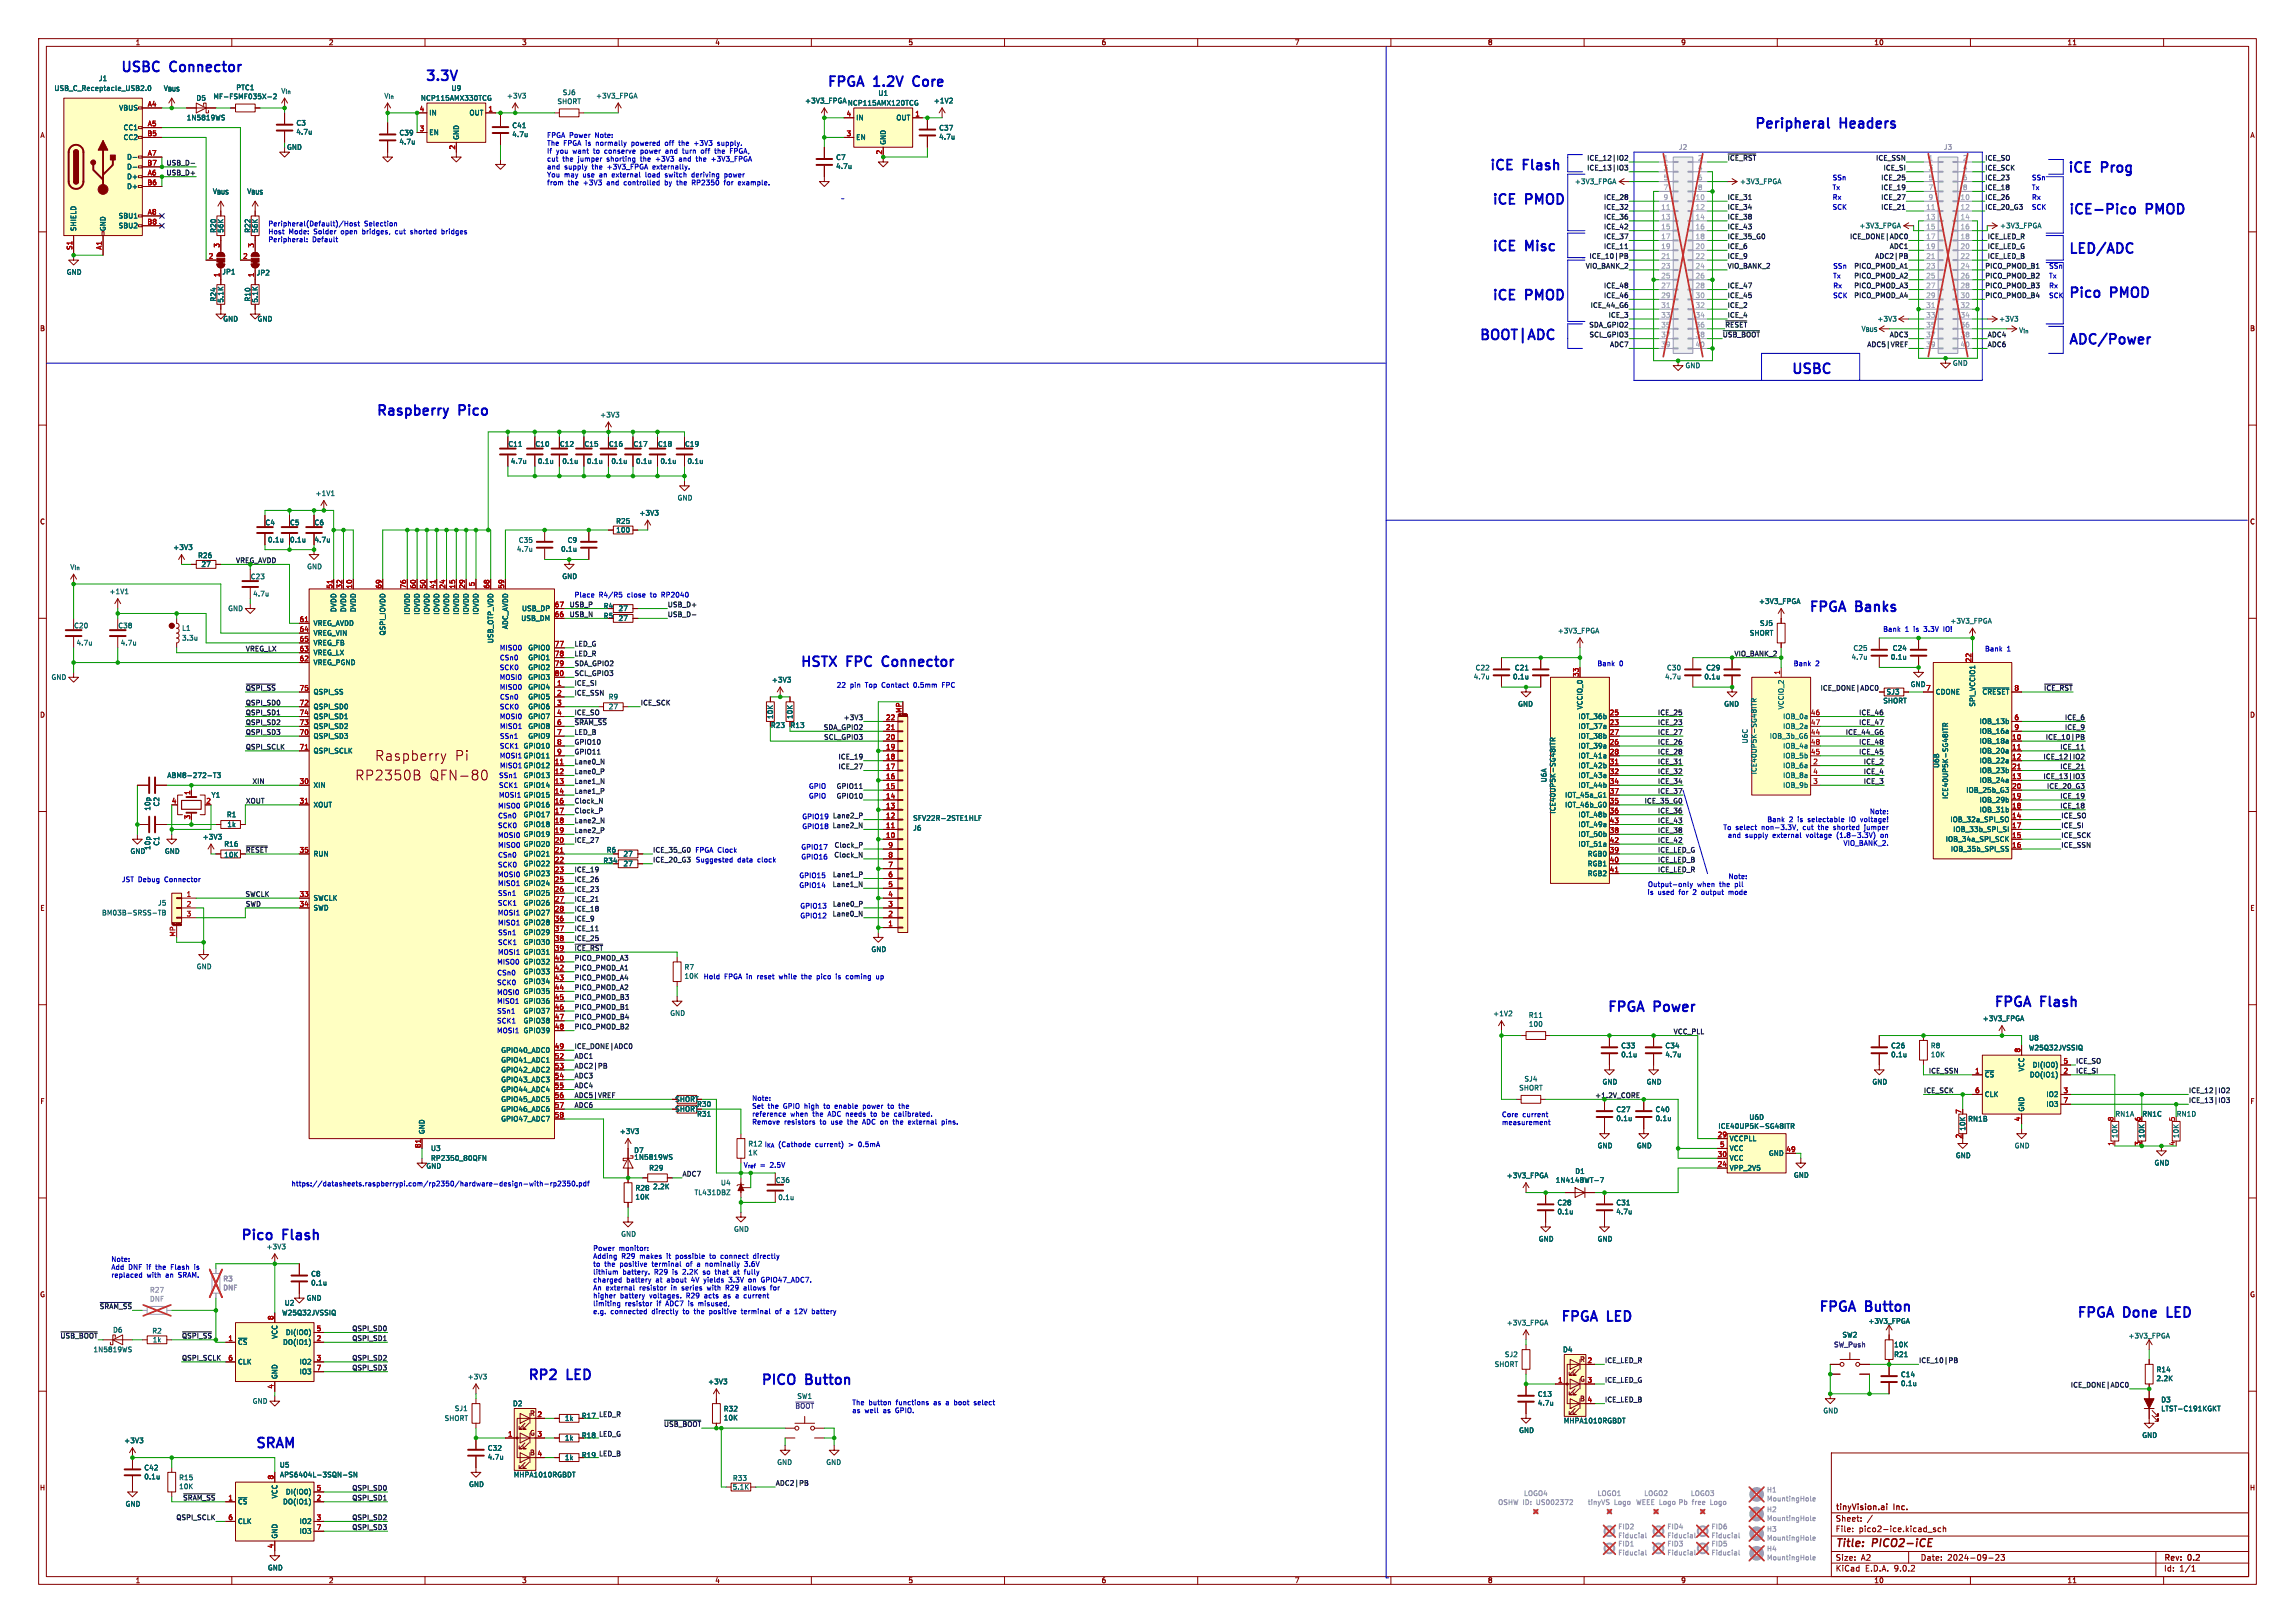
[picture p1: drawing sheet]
<svg xmlns="http://www.w3.org/2000/svg" width="594mm" height="420mm" viewBox="0 0 594 420" stroke-linecap="round" stroke-linejoin="round" font-family="sans-serif">
<defs><g id="words">
<g font-size="3.5" fill="#0000c2">
<text x="31.1" y="18.8">USBC</text>
<text x="44.2" y="18.8">Connector</text>
<text x="110" y="21.1">3.3V</text>
<text x="214" y="22.6">FPGA</text>
<text x="226.4" y="22.6">1.2V</text>
<text x="237.6" y="22.6">Core</text>
<text x="454" y="33.4">Peripheral</text>
<text x="476.4" y="33.4">Headers</text>
<text x="385.4" y="44.2">iCE</text>
<text x="394.4" y="44.2">Flash</text>
<text x="534.7" y="44.8">iCE</text>
<text x="543.7" y="44.8">Prog</text>
<text x="386.1" y="53.1">iCE</text>
<text x="395.1" y="53.1">PMOD</text>
<text x="535.3" y="55.6">iCE-Pico</text>
<text x="555.7" y="55.6">PMOD</text>
<text x="386.1" y="65.2">iCE</text>
<text x="395.1" y="65.2">Misc</text>
<text x="535.3" y="65.8">LED/ADC</text>
<text x="386.1" y="77.9">iCE</text>
<text x="395.1" y="77.9">PMOD</text>
<text x="535.3" y="77.2">Pico</text>
<text x="546.5" y="77.2">PMOD</text>
<text x="382.8" y="88.1">BOOT|ADC</text>
<text x="535.3" y="89.3">ADC/Power</text>
<text x="463.5" y="96.9">USBC</text>
<text x="97.3" y="107.7">Raspberry</text>
<text x="119" y="107.7">Pico</text>
<text x="468.1" y="158.5">FPGA</text>
<text x="480.5" y="158.5">Banks</text>
<text x="207" y="172.7">HSTX</text>
<text x="219.4" y="172.7">FPC</text>
<text x="229.6" y="172.7">Connector</text>
<text x="415.9" y="262">FPGA</text>
<text x="428.3" y="262">Power</text>
<text x="516" y="260.7">FPGA</text>
<text x="528.4" y="260.7">Flash</text>
<text x="62.2" y="321.1">Pico</text>
<text x="73.4" y="321.1">Flash</text>
<text x="470.7" y="339.6">FPGA</text>
<text x="483" y="339.6">Button</text>
<text x="537.5" y="341.1">FPGA</text>
<text x="549.8" y="341.1">Done</text>
<text x="562.1" y="341.1">LED</text>
<text x="403.9" y="342.1">FPGA</text>
<text x="416.2" y="342.1">LED</text>
<text x="136.5" y="357.3">RP2</text>
<text x="147" y="357.3">LED</text>
<text x="196.8" y="358.5">PICO</text>
<text x="208.8" y="358.5">Button</text>
<text x="66" y="374.9">SRAM</text>
</g>
<g font-size="3.5" fill="#840000">
<text x="97" y="197.1">Raspberry</text>
<text x="117.7" y="197.1">Pi</text>
<text x="91.9" y="202.2">RP2350B</text>
<text x="111.1" y="202.2">QFN-80</text>
</g>
<g font-size="2.8" fill="#840000">
<text x="475" y="400.9">Title:</text>
<text x="484.7" y="400.9">PICO2-iCE</text>
</g>
<g font-size="2.1" fill="#840000">
<text x="475" y="394">Sheet:</text>
<text x="475" y="391.2">tinyVision.ai</text>
<text x="490.2" y="391.2">Inc.</text>
<text x="475" y="396.7">File:</text>
<text x="481.1" y="396.7">pico2-ice.kicad_sch</text>
<text x="475" y="406.9">KiCad</text>
<text x="475" y="404.1">Size:</text>
<text x="481.7" y="404.1">A2</text>
<text x="482.7" y="406.9">E.D.A.</text>
<text x="490.3" y="406.9">9.0.2</text>
<text x="497" y="404.1">Date:</text>
<text x="504" y="404.1">2024-09-23</text>
<text x="560" y="404.3">Rev:</text>
<text x="560" y="406.9">Id:</text>
<text x="564.1" y="406.9">1/1</text>
<text x="566.4" y="404.3">0.2</text>
</g>
<g font-size="1.8" fill="#840000">
<text x="35" y="11.9">1</text>
<text x="85" y="11.9">2</text>
<text x="135" y="11.9">3</text>
<text x="185" y="11.9">4</text>
<text x="235" y="11.9">5</text>
<text x="285" y="11.9">6</text>
<text x="335" y="11.9">7</text>
<text x="385" y="11.9">8</text>
<text x="435" y="11.9">9</text>
<text x="485" y="11.9">10</text>
<text x="535" y="11.9">11</text>
<text x="10.3" y="35.9">A</text>
<text x="582.3" y="35.9">A</text>
<text x="10.3" y="85.9">B</text>
<text x="582.3" y="85.9">B</text>
<text x="10.3" y="135.9">C</text>
<text x="582.3" y="135.9">C</text>
<text x="156.1" y="160.2">R5</text>
<text x="156.1" y="157.7">R4</text>
<text x="10.3" y="185.9">D</text>
<text x="582.3" y="185.9">D</text>
<text x="199.4" y="188.6">R23</text>
<text x="204.5" y="188.6">R13</text>
<text x="10.3" y="235.9">E</text>
<text x="582.3" y="235.9">E</text>
<text x="10.3" y="285.9">F</text>
<text x="582.3" y="285.9">F</text>
<text x="10.3" y="335.9">G</text>
<text x="582.3" y="335.9">G</text>
<text x="408.8" y="352.7">R</text>
<text x="408.8" y="357.7">G</text>
<text x="408.8" y="362.8">B</text>
<text x="137.1" y="371.7">G</text>
<text x="137.1" y="366.6">R</text>
<text x="137.1" y="376.8">B</text>
<text x="10.2" y="385.9">H</text>
<text x="582.2" y="385.9">H</text>
<text x="35" y="409.9">1</text>
<text x="85" y="409.9">2</text>
<text x="135" y="409.9">3</text>
<text x="185" y="409.9">4</text>
<text x="235" y="409.9">5</text>
<text x="285" y="409.9">6</text>
<text x="335" y="409.9">7</text>
<text x="385" y="409.9">8</text>
<text x="435" y="409.9">9</text>
<text x="485" y="409.9">10</text>
<text x="535" y="409.9">11</text>
</g>
<g font-size="1.8" fill="#006464">
<text x="14" y="23.7">USB_C_Receptacle_USB2.0</text>
<text x="25.5" y="21.2">J1</text>
<text x="42.3" y="23.7">V_{BUS}</text>
<text x="61" y="23.5">PTC1</text>
<text x="116.7" y="23.7">U9</text>
<text x="30.7" y="28.8">VBUS</text>
<text x="50.7" y="26.3">D5</text>
<text x="55.1" y="25.9">MF-FSMF035X-2</text>
<text x="72.7" y="24.4">V_{in}</text>
<text x="99.3" y="25.7">V_{in}</text>
<text x="108.8" y="26.3">NCP115AMX330TCG</text>
<text x="131.1" y="25.7">+3V3</text>
<text x="144.2" y="27.1">SHORT</text>
<text x="145.5" y="24.8">SJ6</text>
<text x="154.2" y="25.7">+3V3_FPGA</text>
<text x="208.3" y="26.9">+3V3_FPGA</text>
<text x="219.3" y="27.5">NCP115AMX120TCG</text>
<text x="227.2" y="25">U1</text>
<text x="241.6" y="26.9">+1V2</text>
<text x="31.9" y="33.9">CC1</text>
<text x="48.2" y="31.3">1N5819WS</text>
<text x="76.6" y="32.7">C3</text>
<text x="76.6" y="35">4.7u</text>
<text x="103.3" y="35.3">C39</text>
<text x="111" y="30.1">IN</text>
<text x="111" y="35.2">EN</text>
<text x="121.4" y="30.1">OUT</text>
<text x="132.5" y="33.4">C41</text>
<text x="132.5" y="35.7">4.7u</text>
<text x="221.5" y="31.3">IN</text>
<text x="231.9" y="31.3">OUT</text>
<text x="243" y="34">C37</text>
<text x="31.9" y="36.4">CC2</text>
<text x="32.8" y="41.5">D-</text>
<text x="74.2" y="39">GND</text>
<text x="103.3" y="37.6">4.7u</text>
<text x="119" y="36.3" transform="rotate(-90 119 36.3)">GND</text>
<text x="216.3" y="41.6">C7</text>
<text x="221.5" y="36.4">EN</text>
<text x="229.5" y="37.6" transform="rotate(-90 229.5 37.6)">GND</text>
<text x="243" y="36.3">4.7u</text>
<text x="32.8" y="44">D-</text>
<text x="32.8" y="46.6">D+</text>
<text x="216.3" y="43.9">4.7u</text>
<text x="407.5" y="47.9">+3V3_FPGA</text>
<text x="450.2" y="47.9">+3V3_FPGA</text>
<text x="32.8" y="49.1">D+</text>
<text x="55" y="50.4">V_{BUS}</text>
<text x="63.8" y="50.4">V_{BUS}</text>
<text x="19.9" y="59.9" transform="rotate(-90 19.9 59.9)">SHIELD</text>
<text x="27.5" y="59.9" transform="rotate(-90 27.5 59.9)">GND</text>
<text x="30.6" y="56.7">SBU1</text>
<text x="30.6" y="59.3">SBU2</text>
<text x="481.1" y="59.3">+3V3_FPGA</text>
<text x="517.5" y="59.3">+3V3_FPGA</text>
<text x="56.1" y="60.4" transform="rotate(-90 56.1 60.4)">R20</text>
<text x="58" y="60.4" transform="rotate(-90 58 60.4)">56K</text>
<text x="65" y="60.4" transform="rotate(-90 65 60.4)">R22</text>
<text x="66.9" y="60.4" transform="rotate(-90 66.9 60.4)">56K</text>
<text x="17.1" y="71.3">GND</text>
<text x="57.4" y="71.2">JP1</text>
<text x="66.3" y="71.5">JP2</text>
<text x="56.1" y="78.1" transform="rotate(-90 56.1 78.1)">R24</text>
<text x="57.7" y="83.4">GND</text>
<text x="58" y="78.4" transform="rotate(-90 58 78.4)">5.1K</text>
<text x="65" y="78.1" transform="rotate(-90 65 78.1)">R10</text>
<text x="66.5" y="83.4">GND</text>
<text x="66.9" y="78.4" transform="rotate(-90 66.9 78.4)">5.1K</text>
<text x="485.8" y="83.4">+3V3</text>
<text x="517.3" y="83.4">+3V3</text>
<text x="481.7" y="86">V_{BUS}</text>
<text x="522.5" y="86.3">V_{in}</text>
<text x="436.1" y="95.5">GND</text>
<text x="505.3" y="94.8">GND</text>
<text x="155.2" y="108.2">+3V3</text>
<text x="131.5" y="115.8">C11</text>
<text x="138.4" y="115.8">C10</text>
<text x="144.8" y="115.8">C12</text>
<text x="151.1" y="115.8">C15</text>
<text x="157.5" y="115.8">C16</text>
<text x="163.8" y="115.8">C17</text>
<text x="170.2" y="115.8">C18</text>
<text x="177.2" y="115.8">C19</text>
<text x="132.1" y="120.2">4.7u</text>
<text x="139.1" y="120.2">0.1u</text>
<text x="145.4" y="120.2">0.1u</text>
<text x="151.8" y="120.2">0.1u</text>
<text x="158.1" y="120.2">0.1u</text>
<text x="164.5" y="120.2">0.1u</text>
<text x="170.8" y="120.2">0.1u</text>
<text x="177.8" y="120.2">0.1u</text>
<text x="81.6" y="128.5">+1V1</text>
<text x="175.3" y="129.7">GND</text>
<text x="68.6" y="136.1">C4</text>
<text x="74.9" y="136.1">C5</text>
<text x="81.3" y="136.1">C6</text>
<text x="159.3" y="135.7">R25</text>
<text x="165.4" y="133.6">+3V3</text>
<text x="44.7" y="142.5">+3V3</text>
<text x="69.2" y="140.6">0.1u</text>
<text x="74.9" y="140.6">0.1u</text>
<text x="81.3" y="140.6">4.7u</text>
<text x="133.7" y="143">4.7u</text>
<text x="134.1" y="140.7">C35</text>
<text x="145.1" y="143">0.1u</text>
<text x="146.8" y="140.7">C9</text>
<text x="159.4" y="138">100</text>
<text x="18.1" y="147.6">V_{in}</text>
<text x="51.1" y="144.6">R26</text>
<text x="52" y="146.9">27</text>
<text x="79.4" y="147.5">GND</text>
<text x="28.2" y="153.9">+1V1</text>
<text x="64.8" y="150.1">C23</text>
<text x="65.4" y="154.5">4.7u</text>
<text x="145.4" y="150">GND</text>
<text x="58.9" y="158.3">GND</text>
<text x="87.2" y="158.5" transform="rotate(-90 87.2 158.5)">DVDD</text>
<text x="89.8" y="158.5" transform="rotate(-90 89.8 158.5)">DVDD</text>
<text x="92.3" y="158.5" transform="rotate(-90 92.3 158.5)">DVDD</text>
<text x="106.3" y="159.2" transform="rotate(-90 106.3 159.2)">IOVDD</text>
<text x="108.8" y="159.2" transform="rotate(-90 108.8 159.2)">IOVDD</text>
<text x="111.4" y="159.2" transform="rotate(-90 111.4 159.2)">IOVDD</text>
<text x="113.9" y="159.2" transform="rotate(-90 113.9 159.2)">IOVDD</text>
<text x="116.4" y="159.2" transform="rotate(-90 116.4 159.2)">IOVDD</text>
<text x="119" y="159.2" transform="rotate(-90 119 159.2)">IOVDD</text>
<text x="121.5" y="159.2" transform="rotate(-90 121.5 159.2)">IOVDD</text>
<text x="124.1" y="159.2" transform="rotate(-90 124.1 159.2)">IOVDD</text>
<text x="134.8" y="160.9">USB_DM</text>
<text x="135" y="158.3">USB_DP</text>
<text x="160" y="160.9">27</text>
<text x="160" y="158.3">27</text>
<text x="455.1" y="156.5">+3V3_FPGA</text>
<text x="504.7" y="161.6">+3V3_FPGA</text>
<text x="19.1" y="162.8">C20</text>
<text x="19.7" y="167.2">4.7u</text>
<text x="30.5" y="162.8">C38</text>
<text x="31.1" y="167.2">4.7u</text>
<text x="47" y="163.4">L1</text>
<text x="47" y="166">3.3u</text>
<text x="81" y="162.2">VREG_AVDD</text>
<text x="81" y="164.7">VREG_VIN</text>
<text x="81" y="167.2">VREG_FB</text>
<text x="99.9" y="164.6" transform="rotate(-90 99.9 164.6)">QSPI_IOVDD</text>
<text x="127.9" y="166.6" transform="rotate(-90 127.9 166.6)">USB_OTP_VDD</text>
<text x="131.7" y="162.9" transform="rotate(-90 131.7 162.9)">ADC_AVDD</text>
<text x="403.1" y="164.1">+3V3_FPGA</text>
<text x="452.8" y="164.7">SHORT</text>
<text x="455.4" y="162.2">SJ5</text>
<text x="81" y="169.8">VREG_LX</text>
<text x="81" y="172.3">VREG_PGND</text>
<text x="136.6" y="168.5">GPIO0</text>
<text x="136.6" y="171">GPIO1</text>
<text x="136.6" y="173.6">GPIO2</text>
<text x="381.8" y="173.7">C22</text>
<text x="392" y="173.7">C21</text>
<text x="431.3" y="173.7">C30</text>
<text x="441.5" y="173.7">C29</text>
<text x="479.1" y="170.9">4.7u</text>
<text x="479.6" y="168.6">C25</text>
<text x="489.3" y="170.9">0.1u</text>
<text x="489.7" y="168.6">C24</text>
<text x="13.2" y="176.1">GND</text>
<text x="81" y="179.9">QSPI_SS</text>
<text x="136.6" y="176.1">GPIO3</text>
<text x="136.6" y="178.7">GPIO4</text>
<text x="199.7" y="176.8">+3V3</text>
<text x="381.3" y="176">4.7u</text>
<text x="391.5" y="176">0.1u</text>
<text x="430.8" y="176">4.7u</text>
<text x="441" y="176">0.1u</text>
<text x="488.2" y="179.9">SJ3</text>
<text x="494.4" y="178">GND</text>
<text x="498.4" y="178.8">7</text>
<text x="500.9" y="179.9">CDONE</text>
<text x="513" y="179.9">~{CRESET}</text>
<text x="81" y="183.7">QSPI_SD0</text>
<text x="136.6" y="181.2">GPIO5</text>
<text x="136.6" y="183.7">GPIO6</text>
<text x="157.4" y="181.2">R9</text>
<text x="157.4" y="183.7">27</text>
<text x="392.8" y="183.1">GND</text>
<text x="409.8" y="183.7" transform="rotate(-90 409.8 183.7)">VCCIO_0</text>
<text x="446.1" y="183.1">GND</text>
<text x="461.9" y="183.7" transform="rotate(-90 461.9 183.7)">VCCIO_2</text>
<text x="487.3" y="182.2">SHORT</text>
<text x="511.4" y="183" transform="rotate(-90 511.4 183)">SPI_VCCIO1</text>
<text x="81" y="186.3">QSPI_SD1</text>
<text x="81" y="188.8">QSPI_SD2</text>
<text x="81" y="191.4">QSPI_SD3</text>
<text x="136.6" y="186.3">GPIO7</text>
<text x="136.6" y="188.8">GPIO8</text>
<text x="136.6" y="191.4">GPIO9</text>
<text x="200.3" y="186.2" transform="rotate(-90 200.3 186.2)">10K</text>
<text x="205.3" y="186.2" transform="rotate(-90 205.3 186.2)">10K</text>
<text x="408.4" y="186.3">IOT_36b</text>
<text x="408.4" y="188.8">IOT_37a</text>
<text x="408.4" y="191.4">IOT_38b</text>
<text x="457.9" y="191.4">IOB_3b_G6</text>
<text x="461.4" y="186.3">IOB_0a</text>
<text x="461.4" y="188.8">IOB_2a</text>
<text x="512.2" y="187.6">IOB_13b</text>
<text x="512.2" y="190.1">IOB_16a</text>
<text x="81" y="195.2">QSPI_SCLK</text>
<text x="135.4" y="193.9">GPIO10</text>
<text x="135.4" y="196.4">GPIO11</text>
<text x="408.4" y="193.9">IOT_39a</text>
<text x="408.4" y="196.4">IOT_41a</text>
<text x="452.6" y="192.5" transform="rotate(-90 452.6 192.5)">U6C</text>
<text x="461.4" y="193.9">IOB_4a</text>
<text x="461.4" y="196.4">IOB_5b</text>
<text x="512.2" y="192.6">IOB_18a</text>
<text x="512.2" y="195.2">IOB_20a</text>
<text x="512.2" y="197.7">IOB_22a</text>
<text x="43.2" y="201.5">ABM8-272-T3</text>
<text x="135.4" y="201.5">GPIO13</text>
<text x="135.4" y="199">GPIO12</text>
<text x="400.5" y="202.6" transform="rotate(-90 400.5 202.6)">U6A</text>
<text x="408.4" y="199">IOT_42b</text>
<text x="408.4" y="201.5">IOT_43a</text>
<text x="454.9" y="200.5" transform="rotate(-90 454.9 200.5)">ICE40UP5K-SG48ITR</text>
<text x="461.4" y="199">IOB_6a</text>
<text x="461.4" y="201.5">IOB_8a</text>
<text x="502.1" y="198.9" transform="rotate(-90 502.1 198.9)">U6B</text>
<text x="512.2" y="200.3">IOB_23b</text>
<text x="512.2" y="202.8">IOB_24a</text>
<text x="39.1" y="209.9" transform="rotate(-90 39.1 209.9)">10p</text>
<text x="41.4" y="208.8" transform="rotate(-90 41.4 208.8)">C2</text>
<text x="54.6" y="206.6">Y1</text>
<text x="81" y="204.1">XIN</text>
<text x="81" y="209.1">XOUT</text>
<text x="135.4" y="204.1">GPIO14</text>
<text x="135.4" y="206.6">GPIO15</text>
<text x="135.4" y="209.1">GPIO16</text>
<text x="405" y="206.6">IOT_45a_G1</text>
<text x="405" y="209.1">IOT_46b_G0</text>
<text x="408.4" y="204.1">IOT_44b</text>
<text x="461.4" y="204.1">IOB_9b</text>
<text x="504.4" y="206.9" transform="rotate(-90 504.4 206.9)">ICE40UP5K-SG48ITR</text>
<text x="508.8" y="205.3">IOB_25b_G3</text>
<text x="512.2" y="207.9">IOB_29b</text>
<text x="58.6" y="211.7">R1</text>
<text x="58.7" y="214.2">1k</text>
<text x="135.4" y="211.7">GPIO17</text>
<text x="135.4" y="214.2">GPIO18</text>
<text x="236.2" y="215.1">J6</text>
<text x="236.2" y="212.6">SFV22R-2STE1HLF</text>
<text x="402.8" y="210.7" transform="rotate(-90 402.8 210.7)">ICE40UP5K-SG48ITR</text>
<text x="408.4" y="211.7">IOT_48b</text>
<text x="408.4" y="214.2">IOT_49a</text>
<text x="504.7" y="213">IOB_32a_SPI_SO</text>
<text x="505.4" y="215.5">IOB_33b_SPI_SI</text>
<text x="512.2" y="210.4">IOB_31b</text>
<text x="33.7" y="221.2">GND</text>
<text x="39.1" y="220.1" transform="rotate(-90 39.1 220.1)">10p</text>
<text x="41.4" y="219" transform="rotate(-90 41.4 219)">C1</text>
<text x="42.5" y="221.2">GND</text>
<text x="52.3" y="217.4">+3V3</text>
<text x="57.9" y="219.3">R16</text>
<text x="81" y="221.8">RUN</text>
<text x="135.4" y="221.8">GPIO21</text>
<text x="135.4" y="216.8">GPIO19</text>
<text x="135.4" y="219.3">GPIO20</text>
<text x="156.9" y="220.8">R6</text>
<text x="161.2" y="221.8">27</text>
<text x="408.4" y="216.8">IOT_50b</text>
<text x="408.4" y="219.3">IOT_51a</text>
<text x="410.8" y="221.8">RGB0</text>
<text x="503.5" y="218">IOB_34a_SPI_SCK</text>
<text x="504.8" y="220.6">IOB_35b_SPI_SS</text>
<text x="57.9" y="222.1">10K</text>
<text x="135.4" y="224.4">GPIO22</text>
<text x="135.4" y="226.9">GPIO23</text>
<text x="156" y="223.6">R34</text>
<text x="161.2" y="224.4">27</text>
<text x="410.8" y="224.4">RGB1</text>
<text x="410.8" y="226.9">RGB2</text>
<text x="81" y="233.3">SWCLK</text>
<text x="135.4" y="232">GPIO25</text>
<text x="135.4" y="229.5">GPIO24</text>
<text x="26.3" y="237.1">BM03B-SRSS-TB</text>
<text x="40.8" y="234.5">J5</text>
<text x="81" y="235.8">SWD</text>
<text x="135.4" y="234.5">GPIO26</text>
<text x="135.4" y="237.1">GPIO27</text>
<text x="135.4" y="239.6">GPIO28</text>
<text x="135.4" y="242.2">GPIO29</text>
<text x="135.4" y="244.7">GPIO30</text>
<text x="50.8" y="251">GND</text>
<text x="135.4" y="249.8">GPIO32</text>
<text x="135.4" y="247.2">GPIO31</text>
<text x="177" y="251.2">R7</text>
<text x="225.4" y="246.6">GND</text>
<text x="135.4" y="252.3">GPIO33</text>
<text x="135.4" y="254.9">GPIO34</text>
<text x="135.4" y="257.4">GPIO35</text>
<text x="177" y="253.5">10K</text>
<text x="135.4" y="259.9">GPIO36</text>
<text x="135.4" y="262.5">GPIO37</text>
<text x="173.4" y="263.1">GND</text>
<text x="386.4" y="263.2">+1V2</text>
<text x="395.6" y="263.6">R11</text>
<text x="135.4" y="265">GPIO38</text>
<text x="135.4" y="267.6">GPIO39</text>
<text x="395.6" y="265.9">100</text>
<text x="513.1" y="264.4">+3V3_FPGA</text>
<text x="525" y="269.5">U8</text>
<text x="129.6" y="272.6">GPIO40_ADC0</text>
<text x="129.6" y="275.2">GPIO41_ADC1</text>
<text x="419.5" y="271.5">C33</text>
<text x="419.5" y="273.8">0.1u</text>
<text x="430.9" y="271.5">C34</text>
<text x="430.9" y="273.8">4.7u</text>
<text x="489.3" y="271.5">C26</text>
<text x="489.3" y="273.8">0.1u</text>
<text x="499.6" y="271.5">R8</text>
<text x="499.6" y="273.8">10K</text>
<text x="525" y="272">W25Q32JVSSIQ</text>
<text x="129.6" y="277.7">GPIO42_ADC2</text>
<text x="129.6" y="280.3">GPIO43_ADC3</text>
<text x="394.4" y="280.1">SJ4</text>
<text x="414.7" y="280.8">GND</text>
<text x="426.1" y="280.8">GND</text>
<text x="484.5" y="280.8">GND</text>
<text x="513.6" y="279">~{CS}</text>
<text x="524.1" y="277.4" transform="rotate(-90 524.1 277.4)">VCC</text>
<text x="525.3" y="279">DO(IO1)</text>
<text x="526" y="276.5">DI(IO0)</text>
<text x="129.6" y="282.8">GPIO44_ADC4</text>
<text x="129.6" y="285.3">GPIO45_ADC5</text>
<text x="129.6" y="287.9">GPIO46_ADC6</text>
<text x="174.6" y="287.9">SHORT</text>
<text x="174.6" y="285.3">SHORT</text>
<text x="180.3" y="286.6">R30</text>
<text x="393.1" y="282.4">SHORT</text>
<text x="418.2" y="288">C27</text>
<text x="428.4" y="288">C40</text>
<text x="513.6" y="284.1">CLK</text>
<text x="524.1" y="287.8" transform="rotate(-90 524.1 287.8)">GND</text>
<text x="529.5" y="284.1">IO2</text>
<text x="529.5" y="286.6">IO3</text>
<text x="110.1" y="293.6" transform="rotate(-90 110.1 293.6)">GND</text>
<text x="129.6" y="290.4">GPIO47_ADC7</text>
<text x="160.3" y="293.6">+3V3</text>
<text x="180.3" y="289.2">R31</text>
<text x="418.2" y="290.3">0.1u</text>
<text x="428.4" y="290.3">0.1u</text>
<text x="444.6" y="292.3">ICE40UP5K-SG48ITR</text>
<text x="452.7" y="290">U6D</text>
<text x="508.9" y="292.7" transform="rotate(-90 508.9 292.7)">10K</text>
<text x="509.3" y="290.4">RN1B</text>
<text x="547.4" y="289.2">RN1A</text>
<text x="554.4" y="289.2">RN1C</text>
<text x="563.3" y="289.2">RN1D</text>
<text x="111.4" y="298">U3</text>
<text x="164" y="298.6">D7</text>
<text x="193.6" y="299.2">1K</text>
<text x="413.4" y="297.4">GND</text>
<text x="423.5" y="297.4">GND</text>
<text x="447.5" y="298">VCC</text>
<text x="447.5" y="295.5">VCCPLL</text>
<text x="457.7" y="299.3">GND</text>
<text x="506.1" y="299.9">GND</text>
<text x="521.3" y="297.4">GND</text>
<text x="548.2" y="294.6" transform="rotate(-90 548.2 294.6)">10K</text>
<text x="555.2" y="294.6" transform="rotate(-90 555.2 294.6)">10K</text>
<text x="564.1" y="294.6" transform="rotate(-90 564.1 294.6)">10K</text>
<text x="110.2" y="302.6">GND</text>
<text x="111.4" y="300.6">RP2350_80QFN</text>
<text x="164" y="300.3">1N5819WS</text>
<text x="167.9" y="303.1">R29</text>
<text x="389.9" y="305.1">+3V3_FPGA</text>
<text x="407.6" y="304">D1</text>
<text x="447.5" y="303.1">VPP_2V5</text>
<text x="447.5" y="300.6">VCC</text>
<text x="464.2" y="305">GND</text>
<text x="557.5" y="301.8">GND</text>
<text x="164.3" y="308.3">R28</text>
<text x="164.3" y="310.6">10K</text>
<text x="168.9" y="307.9">2.2K</text>
<text x="179.6" y="309.5">TL431DBZ</text>
<text x="186.5" y="306.9">U4</text>
<text x="200.7" y="306.3">C36</text>
<text x="201.3" y="310.7">0.1u</text>
<text x="402.5" y="306.3">1N4148WT-7</text>
<text x="403" y="312.1">C28</text>
<text x="403" y="314.4">0.1u</text>
<text x="418.2" y="312.1">C31</text>
<text x="418.2" y="314.4">4.7u</text>
<text x="68.9" y="323.5">+3V3</text>
<text x="160.7" y="320.2">GND</text>
<text x="189.9" y="318.9">GND</text>
<text x="398.1" y="321.5">GND</text>
<text x="413.4" y="321.5">GND</text>
<text x="80.4" y="330.5">C8</text>
<text x="80.4" y="332.8">0.1u</text>
<text x="72.9" y="340.6">W25Q32JVSSIQ</text>
<text x="73.6" y="338">U2</text>
<text x="79.2" y="336.8">GND</text>
<text x="29.1" y="345">D6</text>
<text x="39.3" y="345.3">R2</text>
<text x="39.4" y="347.6">1k</text>
<text x="72" y="346.6" transform="rotate(-90 72 346.6)">VCC</text>
<text x="73.9" y="345.7">DI(IO0)</text>
<text x="389.9" y="343.2">+3V3_FPGA</text>
<text x="476.8" y="346.3">SW2</text>
<text x="483.5" y="342.7">+3V3_FPGA</text>
<text x="550.8" y="346.6">+3V3_FPGA</text>
<text x="24.1" y="350.1">1N5819WS</text>
<text x="61.5" y="348.2">~{CS}</text>
<text x="61.5" y="353.3">CLK</text>
<text x="73.1" y="348.2">DO(IO1)</text>
<text x="77.4" y="353.3">IO2</text>
<text x="386.7" y="353.9">SHORT</text>
<text x="389.4" y="351.4">SJ2</text>
<text x="404.4" y="350.1">D4</text>
<text x="490.1" y="351.4">R21</text>
<text x="490.1" y="348.8">10K</text>
<text x="72" y="357" transform="rotate(-90 72 357)">GND</text>
<text x="77.4" y="355.8">IO3</text>
<text x="120.9" y="357.1">+3V3</text>
<text x="183.2" y="358.4">+3V3</text>
<text x="491.9" y="356.6">C14</text>
<text x="491.9" y="358.9">0.1u</text>
<text x="558" y="355.3">R14</text>
<text x="558" y="357.6">2.2K</text>
<text x="65.3" y="363.4">GND</text>
<text x="117.6" y="365.4">SJ1</text>
<text x="132.6" y="364.1">D2</text>
<text x="187.2" y="365.5">R32</text>
<text x="206.2" y="362.2">SW1</text>
<text x="397.9" y="361.6">C13</text>
<text x="397.9" y="364">4.7u</text>
<text x="471.8" y="365.9">GND</text>
<text x="559.3" y="363.1">D3</text>
<text x="559.3" y="365.4">LTST-C191KGKT</text>
<text x="115" y="367.9">SHORT</text>
<text x="146.1" y="367.9">1k</text>
<text x="150.5" y="367.3">R17</text>
<text x="187.2" y="367.8">10K</text>
<text x="393.1" y="371">GND</text>
<text x="404.6" y="368.5">MHPA1010RGBDT</text>
<text x="32" y="373.7">+3V3</text>
<text x="126.1" y="375.6">C32</text>
<text x="126.1" y="377.9">4.7u</text>
<text x="146.1" y="373">1k</text>
<text x="150.5" y="372.3">R18</text>
<text x="150.5" y="377.4">R19</text>
<text x="554.4" y="372.3">GND</text>
<text x="37.2" y="380.7">C42</text>
<text x="37.2" y="383">0.1u</text>
<text x="46.2" y="383.2">R15</text>
<text x="72.3" y="380">U5</text>
<text x="72.3" y="382.5">APS6404L-3SQN-SN</text>
<text x="132.9" y="382.5">MHPA1010RGBDT</text>
<text x="146.1" y="378.1">1k</text>
<text x="189.6" y="383.4">R33</text>
<text x="201" y="379.3">GND</text>
<text x="213.7" y="379.3">GND</text>
<text x="46.2" y="385.5">10K</text>
<text x="61.5" y="389.5">~{CS}</text>
<text x="72" y="387.9" transform="rotate(-90 72 387.9)">VCC</text>
<text x="73.1" y="389.5">DO(IO1)</text>
<text x="73.9" y="386.9">DI(IO0)</text>
<text x="121.3" y="385">GND</text>
<text x="189.5" y="385.7">5.1K</text>
<text x="32.4" y="390.1">GND</text>
<text x="61.5" y="394.6">CLK</text>
<text x="77.4" y="394.6">IO2</text>
<text x="72" y="398.3" transform="rotate(-90 72 398.3)">GND</text>
<text x="77.4" y="397.1">IO3</text>
<text x="69.2" y="406.6">GND</text>
</g>
<g font-size="1.8" fill="#a90000">
<text x="38.1" y="27.7">A4</text>
<text x="108.5" y="29">4</text>
<text x="126.3" y="29">1</text>
<text x="38" y="35.3">B5</text>
<text x="38.1" y="32.8">A5</text>
<text x="108.5" y="34">3</text>
<text x="219" y="30.2">4</text>
<text x="219" y="35.3">3</text>
<text x="236.8" y="30.2">1</text>
<text x="38.1" y="40.4">A7</text>
<text x="117.9" y="38.8" transform="rotate(-90 117.9 38.8)">2</text>
<text x="228.3" y="40.1" transform="rotate(-90 228.3 40.1)">2</text>
<text x="38" y="42.9">B7</text>
<text x="38.1" y="45.5">A6</text>
<text x="38" y="48">B6</text>
<text x="38" y="58.2">B8</text>
<text x="38.1" y="55.6">A8</text>
<text x="18.8" y="64.8" transform="rotate(-90 18.8 64.8)">S1</text>
<text x="26.4" y="64.8" transform="rotate(-90 26.4 64.8)">A1</text>
<text x="56.9" y="64.2" transform="rotate(-90 56.9 64.2)">3</text>
<text x="65.8" y="64.2" transform="rotate(-90 65.8 64.2)">3</text>
<text x="53.9" y="67.1">2</text>
<text x="56.9" y="71.8" transform="rotate(-90 56.9 71.8)">1</text>
<text x="62.8" y="67.1">2</text>
<text x="65.8" y="71.8" transform="rotate(-90 65.8 71.8)">1</text>
<text x="86.1" y="152.4" transform="rotate(-90 86.1 152.4)">51</text>
<text x="88.6" y="152.4" transform="rotate(-90 88.6 152.4)">32</text>
<text x="91.2" y="152.4" transform="rotate(-90 91.2 152.4)">10</text>
<text x="98.8" y="152.4" transform="rotate(-90 98.8 152.4)">69</text>
<text x="105.2" y="152.4" transform="rotate(-90 105.2 152.4)">76</text>
<text x="107.7" y="152.4" transform="rotate(-90 107.7 152.4)">60</text>
<text x="110.2" y="152.4" transform="rotate(-90 110.2 152.4)">50</text>
<text x="112.8" y="152.4" transform="rotate(-90 112.8 152.4)">41</text>
<text x="115.3" y="152.4" transform="rotate(-90 115.3 152.4)">24</text>
<text x="117.9" y="152.4" transform="rotate(-90 117.9 152.4)">15</text>
<text x="120.4" y="152.4" transform="rotate(-90 120.4 152.4)">29</text>
<text x="122.9" y="151.8" transform="rotate(-90 122.9 151.8)">5</text>
<text x="126.7" y="152.4" transform="rotate(-90 126.7 152.4)">68</text>
<text x="130.6" y="152.4" transform="rotate(-90 130.6 152.4)">59</text>
<text x="77.4" y="161">61</text>
<text x="143.5" y="157.2">67</text>
<text x="143.5" y="159.8">66</text>
<text x="77.4" y="163.6">64</text>
<text x="77.4" y="166.1">65</text>
<text x="143.5" y="167.4">77</text>
<text x="77.4" y="168.7">63</text>
<text x="77.4" y="171.2">62</text>
<text x="143.5" y="169.9">78</text>
<text x="143.5" y="172.5">79</text>
<text x="510.3" y="171.5" transform="rotate(-90 510.3 171.5)">22</text>
<text x="77.4" y="178.8">75</text>
<text x="143.5" y="175">80</text>
<text x="144.1" y="177.5">1</text>
<text x="408.7" y="175.3" transform="rotate(-90 408.7 175.3)">33</text>
<text x="460.8" y="174.7" transform="rotate(-90 460.8 174.7)">1</text>
<text x="521.3" y="178.8">8</text>
<text x="77.4" y="182.6">72</text>
<text x="77.4" y="185.2">74</text>
<text x="144.1" y="180.1">2</text>
<text x="144.1" y="182.6">3</text>
<text x="144.1" y="185.2">4</text>
<text x="233.4" y="184.6" transform="rotate(-90 233.4 184.6)">MP</text>
<text x="416.5" y="185.2">25</text>
<text x="468.6" y="185.2">46</text>
<text x="77.4" y="187.7">73</text>
<text x="77.4" y="190.2">70</text>
<text x="144.1" y="187.7">6</text>
<text x="144.1" y="190.2">7</text>
<text x="229.2" y="191.5">20</text>
<text x="229.2" y="189">21</text>
<text x="229.2" y="186.4">22</text>
<text x="416.5" y="187.7">23</text>
<text x="416.5" y="190.2">27</text>
<text x="468.6" y="187.7">47</text>
<text x="468.6" y="190.2">44</text>
<text x="520.7" y="191.5">10</text>
<text x="521.3" y="186.4">6</text>
<text x="521.3" y="189">9</text>
<text x="77.4" y="194.1">71</text>
<text x="143.5" y="197.9">11</text>
<text x="144.1" y="192.8">8</text>
<text x="144.1" y="195.3">9</text>
<text x="229.2" y="196.6">18</text>
<text x="229.2" y="194.1">19</text>
<text x="416.5" y="192.8">26</text>
<text x="416.5" y="195.3">28</text>
<text x="416.5" y="197.9">31</text>
<text x="468.6" y="192.8">48</text>
<text x="468.6" y="195.3">45</text>
<text x="469.2" y="197.9">2</text>
<text x="520.7" y="194.1">11</text>
<text x="520.7" y="196.6">12</text>
<text x="77.4" y="202.9">30</text>
<text x="143.5" y="200.4">12</text>
<text x="143.5" y="202.9">13</text>
<text x="229.2" y="201.7">16</text>
<text x="229.2" y="199.1">17</text>
<text x="416.5" y="200.4">32</text>
<text x="416.5" y="202.9">34</text>
<text x="469.2" y="200.4">4</text>
<text x="469.2" y="202.9">3</text>
<text x="520.7" y="199.1">21</text>
<text x="520.7" y="201.7">13</text>
<text x="44.4" y="208">4</text>
<text x="49.3" y="205.8" transform="rotate(-90 49.3 205.8)">1</text>
<text x="53.3" y="208">2</text>
<text x="77.4" y="208">31</text>
<text x="143.5" y="205.5">14</text>
<text x="143.5" y="208">16</text>
<text x="229.2" y="209.3">13</text>
<text x="229.2" y="206.8">14</text>
<text x="229.2" y="204.2">15</text>
<text x="416.5" y="205.5">37</text>
<text x="416.5" y="208">35</text>
<text x="520.7" y="204.2">20</text>
<text x="520.7" y="206.8">19</text>
<text x="520.7" y="209.3">18</text>
<text x="49.3" y="212.2" transform="rotate(-90 49.3 212.2)">3</text>
<text x="143.5" y="210.6">17</text>
<text x="143.5" y="213.1">18</text>
<text x="143.5" y="215.6">19</text>
<text x="229.2" y="214.4">11</text>
<text x="229.2" y="211.8">12</text>
<text x="416.5" y="210.6">36</text>
<text x="416.5" y="213.1">43</text>
<text x="416.5" y="215.6">38</text>
<text x="520.7" y="211.8">14</text>
<text x="520.7" y="214.4">17</text>
<text x="77.4" y="220.7">35</text>
<text x="143.5" y="218.2">20</text>
<text x="143.5" y="220.7">21</text>
<text x="229.2" y="216.9">10</text>
<text x="229.8" y="222">8</text>
<text x="229.8" y="219.5">9</text>
<text x="416.5" y="218.2">42</text>
<text x="416.5" y="220.7">39</text>
<text x="520.7" y="216.9">15</text>
<text x="520.7" y="219.5">16</text>
<text x="143.5" y="223.3">22</text>
<text x="143.5" y="225.8">23</text>
<text x="229.8" y="227.1">6</text>
<text x="229.8" y="224.5">7</text>
<text x="416.5" y="223.3">40</text>
<text x="416.5" y="225.8">41</text>
<text x="48.2" y="232.2">1</text>
<text x="77.4" y="232.2">33</text>
<text x="143.5" y="228.3">25</text>
<text x="143.5" y="230.9">26</text>
<text x="143.5" y="233.4">27</text>
<text x="229.8" y="232.2">4</text>
<text x="229.8" y="229.6">5</text>
<text x="48.2" y="234.7">2</text>
<text x="48.2" y="237.2">3</text>
<text x="77.4" y="234.7">34</text>
<text x="143.5" y="236">28</text>
<text x="143.5" y="238.5">36</text>
<text x="229.8" y="239.8">1</text>
<text x="229.8" y="237.2">2</text>
<text x="229.8" y="234.7">3</text>
<text x="45.5" y="242.5" transform="rotate(-90 45.5 242.5)">MP</text>
<text x="143.5" y="241">37</text>
<text x="143.5" y="243.6">38</text>
<text x="143.5" y="246.1">39</text>
<text x="143.5" y="248.7">40</text>
<text x="143.5" y="251.2">42</text>
<text x="143.5" y="253.7">43</text>
<text x="143.5" y="256.3">44</text>
<text x="143.5" y="258.8">45</text>
<text x="143.5" y="261.4">46</text>
<text x="143.5" y="263.9">47</text>
<text x="143.5" y="266.4">48</text>
<text x="143.5" y="271.5">49</text>
<text x="143.5" y="274.1">52</text>
<text x="523" y="272.5" transform="rotate(-90 523 272.5)">8</text>
<text x="534" y="275.3">5</text>
<text x="143.5" y="276.6">53</text>
<text x="143.5" y="279.1">54</text>
<text x="143.5" y="281.7">55</text>
<text x="511.1" y="277.9">1</text>
<text x="534" y="277.9">2</text>
<text x="143.5" y="284.2">56</text>
<text x="143.5" y="286.8">57</text>
<text x="511.1" y="283">6</text>
<text x="534" y="283">3</text>
<text x="534" y="285.5">7</text>
<text x="143.5" y="289.3">58</text>
<text x="507.7" y="288.4" transform="rotate(-90 507.7 288.4)">7</text>
<text x="523" y="290.3" transform="rotate(-90 523 290.3)">4</text>
<text x="547.1" y="290.3" transform="rotate(-90 547.1 290.3)">8</text>
<text x="554.1" y="290.3" transform="rotate(-90 554.1 290.3)">6</text>
<text x="563" y="290.3" transform="rotate(-90 563 290.3)">5</text>
<text x="109" y="297.2" transform="rotate(-90 109 297.2)">81</text>
<text x="444.5" y="299.5">30</text>
<text x="444.5" y="294.4">29</text>
<text x="445.1" y="296.9">5</text>
<text x="462.2" y="298.2">49</text>
<text x="507.7" y="294.7" transform="rotate(-90 507.7 294.7)">2</text>
<text x="547.1" y="296.6" transform="rotate(-90 547.1 296.6)">1</text>
<text x="554.1" y="296.6" transform="rotate(-90 554.1 296.6)">3</text>
<text x="563" y="296.6" transform="rotate(-90 563 296.6)">4</text>
<text x="444.5" y="302">24</text>
<text x="70.9" y="341.7" transform="rotate(-90 70.9 341.7)">8</text>
<text x="59" y="347.1">1</text>
<text x="81.8" y="344.6">5</text>
<text x="81.8" y="347.1">2</text>
<text x="59" y="352.2">6</text>
<text x="81.8" y="352.2">3</text>
<text x="410.8" y="352.8">2</text>
<text x="70.9" y="359.5" transform="rotate(-90 70.9 359.5)">4</text>
<text x="81.8" y="354.7">7</text>
<text x="403.2" y="357.9">1</text>
<text x="410.8" y="357.9">3</text>
<text x="410.8" y="363">4</text>
<text x="131.4" y="371.9">1</text>
<text x="139" y="371.9">3</text>
<text x="139" y="366.8">2</text>
<text x="139" y="376.9">4</text>
<text x="70.9" y="383" transform="rotate(-90 70.9 383)">8</text>
<text x="59" y="388.4">1</text>
<text x="81.8" y="385.8">5</text>
<text x="81.8" y="388.4">2</text>
<text x="59" y="393.4">6</text>
<text x="81.8" y="393.4">3</text>
<text x="81.8" y="396">7</text>
<text x="70.9" y="400.8" transform="rotate(-90 70.9 400.8)">4</text>
</g>
<g font-size="1.8" fill="#0000c2">
<text x="141.5" y="35.9">FPGA Power</text>
<text x="154.2" y="35.9">Note:</text>
<text x="141.5" y="37.9">The</text>
<text x="141.5" y="40">If</text>
<text x="144" y="40">you</text>
<text x="145.9" y="37.9">FPGA is</text>
<text x="148.4" y="40">want</text>
<text x="153.9" y="40">to</text>
<text x="154.5" y="37.9">normally</text>
<text x="157" y="40">conserve</text>
<text x="163.9" y="37.9">powered</text>
<text x="166.5" y="40">power</text>
<text x="172.9" y="37.9">off</text>
<text x="173.2" y="40">and</text>
<text x="176.6" y="37.9">the</text>
<text x="177.8" y="40">turn</text>
<text x="180.8" y="37.9">+3V3</text>
<text x="182.8" y="40">off</text>
<text x="186.5" y="40">the</text>
<text x="187" y="37.9">supply.</text>
<text x="190.7" y="40">FPGA,</text>
<text x="141.5" y="42">cut</text>
<text x="141.5" y="44.1">and</text>
<text x="141.5" y="46.1">You</text>
<text x="145.6" y="42">the</text>
<text x="146" y="46.1">may</text>
<text x="146.1" y="44.1">supply</text>
<text x="149.7" y="42">jumper</text>
<text x="151" y="46.1">use</text>
<text x="153.4" y="44.1">the</text>
<text x="155.5" y="46.1">an</text>
<text x="157.4" y="42">shorting</text>
<text x="157.5" y="44.1">+3V3_FPGA</text>
<text x="158.9" y="46.1">external</text>
<text x="166.3" y="42">the</text>
<text x="167.8" y="46.1">load</text>
<text x="169.4" y="44.1">externally.</text>
<text x="170.4" y="42">+3V3</text>
<text x="173.1" y="46.1">switch</text>
<text x="176.7" y="42">and</text>
<text x="180.2" y="46.1">deriving</text>
<text x="181.3" y="42">the</text>
<text x="185.4" y="42">+3V3_FPGA</text>
<text x="188.8" y="46.1">power</text>
<text x="474.2" y="46.7">SSn</text>
<text x="525.8" y="46.7">SSn</text>
<text x="141.5" y="48.1">from</text>
<text x="147" y="48.1">the</text>
<text x="151.1" y="48.1">+3V3</text>
<text x="157.4" y="48.1">and</text>
<text x="162" y="48.1">controlled</text>
<text x="172.8" y="48.1">by</text>
<text x="176.1" y="48.1">the</text>
<text x="180.2" y="48.1">RP2350</text>
<text x="188.8" y="48.1">for</text>
<text x="192.6" y="48.1">example.</text>
<text x="474.2" y="49.3">Tx</text>
<text x="474.2" y="51.8">Rx</text>
<text x="525.8" y="49.3">Tx</text>
<text x="525.8" y="51.8">Rx</text>
<text x="69.3" y="58.7">Peripheral(Default)/Host</text>
<text x="94.3" y="58.7">Selection</text>
<text x="474.2" y="54.4">SCK</text>
<text x="525.8" y="54.4">SCK</text>
<text x="69.3" y="60.7">Host</text>
<text x="69.3" y="62.7">Peripheral:</text>
<text x="74.7" y="60.7">Mode:</text>
<text x="80.9" y="62.7">Default</text>
<text x="81.4" y="60.7">Solder</text>
<text x="88.6" y="60.7">open</text>
<text x="94.3" y="60.7">bridges,</text>
<text x="103" y="60.7">cut</text>
<text x="107.1" y="60.7">shorted</text>
<text x="115.4" y="60.7">bridges</text>
<text x="474.4" y="69.6">SSn</text>
<text x="530.3" y="69.6">SSn</text>
<text x="474.3" y="72.1">Tx</text>
<text x="474.3" y="77.2">SCK</text>
<text x="474.4" y="74.7">Rx</text>
<text x="530.2" y="72.1">Tx</text>
<text x="530.2" y="77.2">SCK</text>
<text x="530.3" y="74.7">Rx</text>
<text x="148.6" y="154.7">Place</text>
<text x="155" y="154.7">R4/R5</text>
<text x="162.5" y="154.7">close</text>
<text x="168.7" y="154.7">to</text>
<text x="171.7" y="154.7">RP2040</text>
<text x="487.3" y="163.6">Bank</text>
<text x="493.1" y="163.6">1</text>
<text x="495.4" y="163.6">is</text>
<text x="498.2" y="163.6">3.3V</text>
<text x="503.5" y="163.6">IO!</text>
<text x="129.2" y="173.5">SCK0</text>
<text x="129.3" y="168.4">MISO0</text>
<text x="129.3" y="171">CSn0</text>
<text x="413.1" y="172.5">Bank</text>
<text x="419.2" y="172.5">0</text>
<text x="463.9" y="172.5">Bank</text>
<text x="470" y="172.5">2</text>
<text x="513.4" y="168.7">Bank</text>
<text x="519.5" y="168.7">1</text>
<text x="129.2" y="176">MOSI0</text>
<text x="129.3" y="178.6">MISO0</text>
<text x="216.4" y="178.2">22</text>
<text x="220" y="178.2">pin</text>
<text x="224.1" y="178.2">Top</text>
<text x="228.5" y="178.2">Contact</text>
<text x="237" y="178.2">0.5mm</text>
<text x="244.5" y="178.2">FPC</text>
<text x="129.3" y="183.7">SCK0</text>
<text x="129.3" y="181.1">CSn0</text>
<text x="129.3" y="186.2">MOSI0</text>
<text x="129.3" y="191.3">SSn1</text>
<text x="129.3" y="188.7">MISO1</text>
<text x="129.3" y="193.8">SCK1</text>
<text x="129.3" y="196.3">MOSI1 GPIO11</text>
<text x="129" y="204">SCK1</text>
<text x="129.1" y="201.4">SSn1</text>
<text x="129.3" y="198.9">MISO1 GPIO12</text>
<text x="128.8" y="209.3">MISO0 GPIO16</text>
<text x="129" y="206.5">MOSI1 GPIO15</text>
<text x="209.2" y="206.9">GPIO</text>
<text x="209.2" y="204.3">GPIO</text>
<text x="128.8" y="214.4">SCK0</text>
<text x="128.8" y="211.8">CSn0</text>
<text x="207.5" y="214.7">GPIO18</text>
<text x="207.5" y="212.2">GPIO19</text>
<text x="445.9" y="214.9">To select</text>
<text x="456.1" y="214.9">non-3.3V,</text>
<text x="457.3" y="212.8">Bank</text>
<text x="463.1" y="212.8">2</text>
<text x="465.4" y="212.8">is</text>
<text x="467" y="214.9">cut</text>
<text x="468.3" y="212.8">selectable</text>
<text x="471.1" y="214.9">the</text>
<text x="475.2" y="214.9">shorted</text>
<text x="479.2" y="212.8">IO</text>
<text x="482.3" y="212.8">voltage!</text>
<text x="483.5" y="214.9">jumper</text>
<text x="483.8" y="210.8">Note:</text>
<text x="128.8" y="216.9">MOSI0 GPIO19</text>
<text x="128.8" y="219.4">MISO0 GPIO20</text>
<text x="179.8" y="220.7">FPGA Clock</text>
<text x="207.3" y="220.1">GPIO17</text>
<text x="447.1" y="216.9">and</text>
<text x="451.7" y="216.9">supply</text>
<text x="459" y="216.9">external</text>
<text x="467.8" y="216.9">voltage</text>
<text x="475.9" y="216.9">(1.8-3.3V)</text>
<text x="477" y="219">VIO_BANK_2.</text>
<text x="487.5" y="216.9">on</text>
<text x="128.8" y="224.5">SCK0</text>
<text x="128.8" y="227.1">MOSI0 GPIO23</text>
<text x="128.8" y="222">CSn0</text>
<text x="180" y="223.4">Suggested</text>
<text x="190.9" y="223.4">data</text>
<text x="196.2" y="223.4">clock</text>
<text x="206.8" y="227.4">GPIO15</text>
<text x="207.3" y="222.6">GPIO16</text>
<text x="447.3" y="227.6">Note:</text>
<text x="31.4" y="228.4">JST Debug</text>
<text x="42.7" y="228.4">Connector</text>
<text x="128.8" y="231.9">SSn1</text>
<text x="128.8" y="229.3">MISO1 GPIO24</text>
<text x="206.8" y="230">GPIO14</text>
<text x="426.3" y="231.7">is</text>
<text x="426.4" y="229.6">Output-only</text>
<text x="429.1" y="231.7">used</text>
<text x="434.7" y="231.7">for</text>
<text x="438.5" y="231.7">2</text>
<text x="439.3" y="229.6">when</text>
<text x="440.9" y="231.7">output</text>
<text x="445.2" y="229.6">the</text>
<text x="448.1" y="231.7">mode</text>
<text x="449.3" y="229.6">pll</text>
<text x="128.8" y="237">MOSI1 GPIO27</text>
<text x="128.8" y="234.4">SCK1</text>
<text x="128.8" y="239.5">MISO1 GPIO28</text>
<text x="207" y="237.8">GPIO12</text>
<text x="207" y="235.3">GPIO13</text>
<text x="128.8" y="244.6">SCK1</text>
<text x="128.8" y="242.1">SSn1</text>
<text x="128.6" y="249.7">MISO0</text>
<text x="128.8" y="247.1">MOSI1 GPIO31</text>
<text x="128.6" y="257.5">MOSI0</text>
<text x="128.6" y="255">SCK0</text>
<text x="128.6" y="252.5">CSn0</text>
<text x="182" y="253.6">Hold</text>
<text x="187.5" y="253.6">FPGA in</text>
<text x="196.3" y="253.6">reset</text>
<text x="202.2" y="253.6">while</text>
<text x="208.2" y="253.6">the</text>
<text x="212.3" y="253.6">pico</text>
<text x="217.5" y="253.6">is</text>
<text x="220.3" y="253.6">coming</text>
<text x="228.3" y="253.6">up</text>
<text x="128.6" y="259.8">MISO1</text>
<text x="128.6" y="262.4">SSn1</text>
<text x="128.5" y="264.9">SCK1</text>
<text x="128.5" y="267.4">MOSI1</text>
<text x="194.6" y="285.1">Note:</text>
<text x="194.6" y="287.1">Set</text>
<text x="198.8" y="287.1">the</text>
<text x="202.9" y="287.1">GPIO high</text>
<text x="213.8" y="287.1">to</text>
<text x="216.8" y="287.1">enable</text>
<text x="224.3" y="287.1">power</text>
<text x="230.9" y="287.1">to</text>
<text x="234" y="287.1">the</text>
<text x="194.6" y="289.2">reference</text>
<text x="194.6" y="291.2">Remove</text>
<text x="203" y="291.2">resistors</text>
<text x="204.6" y="289.2">when</text>
<text x="210.5" y="289.2">the</text>
<text x="212.4" y="291.2">to</text>
<text x="214.6" y="289.2">ADC needs</text>
<text x="215.4" y="291.2">use</text>
<text x="219.9" y="291.2">the</text>
<text x="224" y="291.2">ADC on</text>
<text x="226.1" y="289.2">to</text>
<text x="229.2" y="289.2">be</text>
<text x="232.3" y="291.2">the</text>
<text x="232.6" y="289.2">calibrated.</text>
<text x="236.4" y="291.2">external</text>
<text x="245.3" y="291.2">pins.</text>
<text x="388.6" y="289.2">Core</text>
<text x="388.6" y="291.2">measurement</text>
<text x="394.1" y="289.2">current</text>
<text x="193.6" y="296.9">R12 I_{KA}</text>
<text x="201.5" y="297">(Cathode</text>
<text x="211.2" y="297">current)</text>
<text x="220" y="297">&gt;</text>
<text x="222.7" y="297">0.5mA</text>
<text x="192.4" y="302.4">V_{ref}</text>
<text x="196.7" y="302.4">=</text>
<text x="199.5" y="302.4">2.5V</text>
<text x="75.3" y="307.2">https://datasheets.raspberrypi.com/rp2350/hardware-design-with-rp2350.pdf</text>
<text x="153.4" y="323.9">Power</text>
<text x="160.2" y="323.9">monitor:</text>
<text x="28.7" y="326.7">Note:</text>
<text x="28.7" y="328.8">Add</text>
<text x="33.3" y="328.8">DNF if</text>
<text x="40.6" y="328.8">the</text>
<text x="44.8" y="328.8">Flash</text>
<text x="51" y="328.8">is</text>
<text x="153.4" y="325.9">Adding</text>
<text x="153.4" y="328">to</text>
<text x="156.5" y="328">the</text>
<text x="160.6" y="328">positive</text>
<text x="160.9" y="325.9">R29</text>
<text x="165.7" y="325.9">makes</text>
<text x="169.1" y="328">terminal</text>
<text x="172.9" y="325.9">it</text>
<text x="175.4" y="325.9">possible</text>
<text x="178.1" y="328">of</text>
<text x="181.2" y="328">a</text>
<text x="183.5" y="328">nominally</text>
<text x="184.4" y="325.9">to</text>
<text x="187.5" y="325.9">connect</text>
<text x="193.8" y="328">3.6V</text>
<text x="196.1" y="325.9">directly</text>
<text x="28.7" y="330.8">replaced</text>
<text x="38" y="330.8">with</text>
<text x="43" y="330.8">an</text>
<text x="46.5" y="330.8">SRAM.</text>
<text x="153.4" y="330">lithium</text>
<text x="153.4" y="332.1">charged</text>
<text x="153.4" y="334.1">An</text>
<text x="156.8" y="334.1">external</text>
<text x="161.2" y="330">battery.</text>
<text x="162.1" y="332.1">battery</text>
<text x="165.7" y="334.1">resistor</text>
<text x="169.5" y="330">R29</text>
<text x="169.9" y="332.1">at</text>
<text x="173" y="332.1">about</text>
<text x="174" y="334.1">in</text>
<text x="174.4" y="330">is</text>
<text x="177" y="334.1">series</text>
<text x="177.2" y="330">2.2K</text>
<text x="179.4" y="332.1">4V</text>
<text x="182.7" y="330">so</text>
<text x="182.9" y="332.1">yields</text>
<text x="183.8" y="334.1">with</text>
<text x="186" y="330">that</text>
<text x="188.7" y="334.1">R29</text>
<text x="189.6" y="332.1">3.3V</text>
<text x="190.9" y="330">at</text>
<text x="193.6" y="334.1">allows</text>
<text x="194" y="330">fully</text>
<text x="194.9" y="332.1">on</text>
<text x="198.3" y="332.1">GPIO47_ADC7.</text>
<text x="200.8" y="334.1">for</text>
<text x="153.4" y="336.2">higher</text>
<text x="153.4" y="338.2">limiting</text>
<text x="153.4" y="340.3">e.g.</text>
<text x="158" y="340.3">connected</text>
<text x="160.5" y="336.2">battery</text>
<text x="161.8" y="338.2">resistor</text>
<text x="168.3" y="336.2">voltages.</text>
<text x="168.9" y="340.3">directly</text>
<text x="170.2" y="338.2">if</text>
<text x="172.7" y="338.2">ADC7</text>
<text x="177.1" y="340.3">to</text>
<text x="178" y="336.2">R29</text>
<text x="178.7" y="338.2">is</text>
<text x="180.2" y="340.3">the</text>
<text x="181.5" y="338.2">misused,</text>
<text x="182.8" y="336.2">acts</text>
<text x="184.3" y="340.3">positive</text>
<text x="188" y="336.2">as</text>
<text x="191.3" y="336.2">a</text>
<text x="192.8" y="340.3">terminal</text>
<text x="193.7" y="336.2">current</text>
<text x="201.8" y="340.3">of</text>
<text x="204.9" y="340.3">a</text>
<text x="207.2" y="340.3">12V</text>
<text x="211.9" y="340.3">battery</text>
<text x="220.5" y="363.8">The</text>
<text x="220.5" y="365.9">as</text>
<text x="223.8" y="365.9">well</text>
<text x="224.8" y="363.8">button</text>
<text x="228.7" y="365.9">as</text>
<text x="232.1" y="363.8">functions</text>
<text x="232.1" y="365.9">GPIO.</text>
<text x="242" y="363.8">as</text>
<text x="245.4" y="363.8">a</text>
<text x="247.7" y="363.8">boot</text>
<text x="253" y="363.8">select</text>
</g>
<g font-size="1.8" fill="#0f0f0f">
<text x="410.7" y="41.6">ICE_12|IO2</text>
<text x="447" y="41.6">~{ICE_RST}</text>
<text x="485.5" y="41.6">ICE_SSN</text>
<text x="513.7" y="41.6">ICE_SO</text>
<text x="43" y="42.9">USB_D-</text>
<text x="43" y="45.5">USB_D+</text>
<text x="410.7" y="44.2">ICE_13|IO3</text>
<text x="486.8" y="46.7">ICE_25</text>
<text x="487.4" y="44.2">ICE_SI</text>
<text x="513.7" y="46.7">ICE_23</text>
<text x="513.7" y="44.2">ICE_SCK</text>
<text x="415" y="51.8">ICE_28</text>
<text x="447" y="51.8">ICE_31</text>
<text x="486.8" y="49.3">ICE_19</text>
<text x="486.8" y="51.8">ICE_27</text>
<text x="513.7" y="49.3">ICE_18</text>
<text x="513.7" y="51.8">ICE_26</text>
<text x="415" y="59.4">ICE_42</text>
<text x="415" y="54.3">ICE_32</text>
<text x="415" y="56.9">ICE_36</text>
<text x="447" y="59.4">ICE_43</text>
<text x="447" y="54.3">ICE_34</text>
<text x="447" y="56.9">ICE_38</text>
<text x="486.8" y="54.3">ICE_21</text>
<text x="513.7" y="54.3">ICE_20_G3</text>
<text x="415" y="62">ICE_37</text>
<text x="415" y="64.5">ICE_11</text>
<text x="447" y="64.5">ICE_6</text>
<text x="447" y="62">ICE_35_G0</text>
<text x="478.7" y="62">ICE_DONE|ADC0</text>
<text x="489" y="64.5">ADC1</text>
<text x="514.3" y="62">ICE_LED_R</text>
<text x="514.3" y="64.5">ICE_LED_G</text>
<text x="410.3" y="69.6">VIO_BANK_2</text>
<text x="411.3" y="67">ICE_10|PB</text>
<text x="447" y="67">ICE_9</text>
<text x="447" y="69.6">VIO_BANK_2</text>
<text x="479.8" y="69.6">PICO_PMOD_A1</text>
<text x="485.2" y="67">ADC2|PB</text>
<text x="513.7" y="69.6">PICO_PMOD_B1</text>
<text x="514.3" y="67">ICE_LED_B</text>
<text x="415" y="77.2">ICE_46</text>
<text x="415" y="74.7">ICE_48</text>
<text x="447" y="74.7">ICE_47</text>
<text x="447" y="77.2">ICE_45</text>
<text x="479.8" y="74.7">PICO_PMOD_A3</text>
<text x="479.8" y="72.1">PICO_PMOD_A2</text>
<text x="479.8" y="77.2">PICO_PMOD_A4</text>
<text x="513.7" y="77.2">PICO_PMOD_B4</text>
<text x="513.7" y="74.7">PICO_PMOD_B3</text>
<text x="513.7" y="72.1">PICO_PMOD_B2</text>
<text x="411.6" y="79.7">ICE_44_G6</text>
<text x="416.2" y="82.3">ICE_3</text>
<text x="447" y="79.7">ICE_2</text>
<text x="447" y="82.3">ICE_4</text>
<text x="411.2" y="84.8">SDA_GPIO2</text>
<text x="411.3" y="87.4">SCL_GPIO3</text>
<text x="416.6" y="89.9">ADC7</text>
<text x="445.8" y="87.4">~{USB_BOOT}</text>
<text x="446.4" y="84.8">~{RESET}</text>
<text x="483.2" y="89.9">ADC5|VREF</text>
<text x="489" y="87.4">ADC3</text>
<text x="514.3" y="89.9">ADC6</text>
<text x="514.3" y="87.4">ADC4</text>
<text x="147.3" y="159.8">USB_N</text>
<text x="147.3" y="157.2">USB_P</text>
<text x="172.7" y="159.8">USB_D-</text>
<text x="172.7" y="157.2">USB_D+</text>
<text x="148.6" y="167.4">LED_G</text>
<text x="63.5" y="168.6">VREG_LX</text>
<text x="148.6" y="172.5">SDA_GPIO2</text>
<text x="148.6" y="169.9">LED_R</text>
<text x="448.8" y="169.9">VIO_BANK_2</text>
<text x="63.5" y="178.8">~{QSPI_SS}</text>
<text x="148.6" y="175">SCL_GPIO3</text>
<text x="148.6" y="177.5">ICE_SI</text>
<text x="471.1" y="178.8">ICE_DONE|ADC0</text>
<text x="528.9" y="178.8">~{ICE_RST}</text>
<text x="63.5" y="185.2">QSPI_SD1</text>
<text x="63.5" y="182.6">QSPI_SD0</text>
<text x="148.6" y="185.2">ICE_SO</text>
<text x="148.6" y="180.1">ICE_SSN</text>
<text x="165.7" y="182.6">ICE_SCK</text>
<text x="429" y="185.2">ICE_25</text>
<text x="481.1" y="185.2">ICE_46</text>
<text x="63.5" y="187.7">QSPI_SD2</text>
<text x="63.5" y="190.2">QSPI_SD3</text>
<text x="148.6" y="190.2">LED_B</text>
<text x="148.6" y="187.7">~{SRAM_SS}</text>
<text x="213.1" y="189">SDA_GPIO2</text>
<text x="213.2" y="191.5">SCL_GPIO3</text>
<text x="218.2" y="186.4">+3V3</text>
<text x="429" y="187.7">ICE_23</text>
<text x="429" y="190.2">ICE_27</text>
<text x="477.6" y="190.2">ICE_44_G6</text>
<text x="481.1" y="187.7">ICE_47</text>
<text x="529.4" y="191.5">ICE_10|PB</text>
<text x="534.3" y="189">ICE_9</text>
<text x="534.3" y="186.4">ICE_6</text>
<text x="63.5" y="194">QSPI_SCLK</text>
<text x="148.6" y="197.9">Lane0_N</text>
<text x="148.6" y="192.8">GPIO10</text>
<text x="148.6" y="195.3">GPIO11</text>
<text x="216.9" y="196.6">ICE_19</text>
<text x="429" y="197.9">ICE_31</text>
<text x="429" y="192.8">ICE_26</text>
<text x="429" y="195.3">ICE_28</text>
<text x="481.1" y="195.3">ICE_45</text>
<text x="481.1" y="192.8">ICE_48</text>
<text x="482.3" y="197.9">ICE_2</text>
<text x="528.8" y="196.6">ICE_12|IO2</text>
<text x="533.1" y="194">ICE_11</text>
<text x="65.2" y="202.9">XIN</text>
<text x="148.6" y="202.9">Lane1_N</text>
<text x="148.6" y="200.4">Lane0_P</text>
<text x="216.9" y="199.1">ICE_27</text>
<text x="429" y="200.4">ICE_32</text>
<text x="429" y="202.9">ICE_34</text>
<text x="482.3" y="200.4">ICE_4</text>
<text x="482.3" y="202.9">ICE_3</text>
<text x="528.8" y="201.7">ICE_13|IO3</text>
<text x="533.1" y="199.1">ICE_21</text>
<text x="63.5" y="208">XOUT</text>
<text x="148.6" y="208">Clock_N</text>
<text x="148.6" y="205.5">Lane1_P</text>
<text x="216.4" y="206.7">GPIO10</text>
<text x="216.4" y="204.2">GPIO11</text>
<text x="425.5" y="208">ICE_35_G0</text>
<text x="429" y="205.5">ICE_37</text>
<text x="529.7" y="204.2">ICE_20_G3</text>
<text x="533.1" y="206.7">ICE_19</text>
<text x="533.1" y="209.3">ICE_18</text>
<text x="148.6" y="215.6">Lane2_P</text>
<text x="148.6" y="213.1">Lane2_N</text>
<text x="148.6" y="210.6">Clock_P</text>
<text x="215.4" y="214.4">Lane2_N</text>
<text x="215.5" y="211.8">Lane2_P</text>
<text x="429" y="215.6">ICE_38</text>
<text x="429" y="210.6">ICE_36</text>
<text x="429" y="213.1">ICE_43</text>
<text x="533.4" y="211.8">ICE_SO</text>
<text x="533.4" y="214.4">ICE_SI</text>
<text x="63.5" y="220.7">~{RESET}</text>
<text x="148.6" y="218.2">ICE_27</text>
<text x="168.9" y="220.7">ICE_35_G0</text>
<text x="215.8" y="222">Clock_N</text>
<text x="215.9" y="219.4">Clock_P</text>
<text x="429" y="218.2">ICE_42</text>
<text x="429" y="220.7">ICE_LED_G</text>
<text x="533.4" y="219.4">ICE_SSN</text>
<text x="533.4" y="216.9">ICE_SCK</text>
<text x="148.6" y="225.8">ICE_19</text>
<text x="168.9" y="223.3">ICE_20_G3</text>
<text x="215.5" y="227.1">Lane1_P</text>
<text x="429" y="225.8">ICE_LED_R</text>
<text x="429" y="223.3">ICE_LED_B</text>
<text x="63.4" y="232.1">SWCLK</text>
<text x="148.6" y="228.3">ICE_26</text>
<text x="148.6" y="233.4">ICE_21</text>
<text x="148.6" y="230.9">ICE_23</text>
<text x="215.4" y="229.6">Lane1_N</text>
<text x="63.5" y="234.7">SWD</text>
<text x="148.6" y="236">ICE_18</text>
<text x="148.6" y="238.5">ICE_9</text>
<text x="215.4" y="237.2">Lane0_N</text>
<text x="215.5" y="234.7">Lane0_P</text>
<text x="148.6" y="241">ICE_11</text>
<text x="148.6" y="243.6">ICE_25</text>
<text x="148.6" y="251.2">PICO_PMOD_A1</text>
<text x="148.6" y="248.7">PICO_PMOD_A3</text>
<text x="148.6" y="246.1">~{ICE_RST}</text>
<text x="148.6" y="256.3">PICO_PMOD_A2</text>
<text x="148.6" y="253.7">PICO_PMOD_A4</text>
<text x="148.6" y="258.8">PICO_PMOD_B3</text>
<text x="148.6" y="261.4">PICO_PMOD_B1</text>
<text x="148.6" y="263.9">PICO_PMOD_B4</text>
<text x="148.6" y="266.4">PICO_PMOD_B2</text>
<text x="433.1" y="267.7">VCC_PLL</text>
<text x="148.6" y="271.5">ICE_DONE|ADC0</text>
<text x="148.6" y="274.1">ADC1</text>
<text x="537.2" y="275.3">ICE_SO</text>
<text x="148.6" y="276.6">ADC2|PB</text>
<text x="148.6" y="279.1">ADC3</text>
<text x="148.6" y="281.7">ADC4</text>
<text x="499.1" y="277.9">ICE_SSN</text>
<text x="537.2" y="277.9">ICE_SI</text>
<text x="148.6" y="286.8">ADC6</text>
<text x="148.6" y="284.2">ADC5|VREF</text>
<text x="497.8" y="282.9">ICE_SCK</text>
<text x="566.4" y="285.5">ICE_13|IO3</text>
<text x="566.4" y="282.9">ICE_12|IO2</text>
<text x="176.5" y="304.5">ADC7</text>
<text x="91.1" y="344.5">QSPI_SD0</text>
<text x="91.1" y="347.1">QSPI_SD1</text>
<text x="47" y="352.2">QSPI_SCLK</text>
<text x="91.1" y="352.2">QSPI_SD2</text>
<text x="415.3" y="352.8">ICE_LED_R</text>
<text x="496.6" y="352.8">ICE_10|PB</text>
<text x="91.1" y="354.7">QSPI_SD3</text>
<text x="415.3" y="357.9">ICE_LED_G</text>
<text x="535.9" y="359.1">ICE_DONE|ADC0</text>
<text x="415.3" y="363">ICE_LED_B</text>
<text x="154.9" y="371.8">LED_G</text>
<text x="154.9" y="366.8">LED_R</text>
<text x="171.7" y="369.3">~{USB_BOOT}</text>
<text x="154.9" y="376.9">LED_B</text>
<text x="47.3" y="388.4">~{SRAM_SS} 1</text>
<text x="91.1" y="388.4">QSPI_SD1</text>
<text x="91.1" y="385.8">QSPI_SD0</text>
<text x="200.7" y="384.5">ADC2|PB</text>
<text x="45.5" y="393.4">QSPI_SCLK</text>
<text x="91.1" y="393.4">QSPI_SD2</text>
<text x="91.1" y="396">QSPI_SD3</text>
</g>
<g font-size="1.8" fill="#aaa">
<text x="430.5" y="41.7">1</text>
<text x="439.3" y="41.7">2</text>
<text x="499" y="41.7">1</text>
<text x="507.9" y="41.7">2</text>
<text x="430.5" y="44.2">3</text>
<text x="430.5" y="46.7">5</text>
<text x="439.3" y="44.2">4</text>
<text x="439.3" y="46.7">6</text>
<text x="499" y="44.2">3</text>
<text x="499" y="46.7">5</text>
<text x="507.9" y="44.2">4</text>
<text x="507.9" y="46.7">6</text>
<text x="430.5" y="49.3">7</text>
<text x="430.5" y="51.8">9</text>
<text x="438.7" y="51.8">10</text>
<text x="439.3" y="49.3">8</text>
<text x="499" y="49.3">7</text>
<text x="499" y="51.8">9</text>
<text x="507.3" y="51.8">10</text>
<text x="507.9" y="49.3">8</text>
<text x="429.9" y="54.4">11</text>
<text x="429.9" y="56.9">13</text>
<text x="429.9" y="59.4">15</text>
<text x="438.7" y="54.4">12</text>
<text x="438.7" y="56.9">14</text>
<text x="438.7" y="59.4">16</text>
<text x="498.4" y="54.4">11</text>
<text x="498.4" y="56.9">13</text>
<text x="498.4" y="59.4">15</text>
<text x="507.3" y="54.4">12</text>
<text x="507.3" y="56.9">14</text>
<text x="507.3" y="59.4">16</text>
<text x="429.9" y="62">17</text>
<text x="429.9" y="64.5">19</text>
<text x="438.7" y="62">18</text>
<text x="438.7" y="64.5">20</text>
<text x="498.4" y="62">17</text>
<text x="498.4" y="64.5">19</text>
<text x="507.3" y="62">18</text>
<text x="507.3" y="64.5">20</text>
<text x="429.9" y="67.1">21</text>
<text x="429.9" y="69.6">23</text>
<text x="438.7" y="67.1">22</text>
<text x="438.7" y="69.6">24</text>
<text x="498.4" y="67.1">21</text>
<text x="498.4" y="69.6">23</text>
<text x="507.3" y="67.1">22</text>
<text x="507.3" y="69.6">24</text>
<text x="429.9" y="72.1">25</text>
<text x="429.9" y="74.7">27</text>
<text x="429.9" y="77.2">29</text>
<text x="438.7" y="72.1">26</text>
<text x="438.7" y="74.7">28</text>
<text x="438.7" y="77.2">30</text>
<text x="498.4" y="72.1">25</text>
<text x="498.4" y="74.7">27</text>
<text x="498.4" y="77.2">29</text>
<text x="507.3" y="72.1">26</text>
<text x="507.3" y="74.7">28</text>
<text x="507.3" y="77.2">30</text>
<text x="429.9" y="79.8">31</text>
<text x="429.9" y="82.3">33</text>
<text x="438.7" y="79.8">32</text>
<text x="438.7" y="82.3">34</text>
<text x="498.4" y="79.8">31</text>
<text x="498.4" y="82.3">33</text>
<text x="507.3" y="79.8">32</text>
<text x="507.3" y="82.3">34</text>
<text x="429.9" y="84.8">35</text>
<text x="429.9" y="87.4">37</text>
<text x="429.9" y="89.9">39</text>
<text x="438.7" y="84.8">36</text>
<text x="438.7" y="87.4">38</text>
<text x="438.7" y="89.9">40</text>
<text x="498.4" y="84.8">35</text>
<text x="498.4" y="87.4">37</text>
<text x="498.4" y="89.9">39</text>
<text x="507.3" y="84.8">36</text>
<text x="507.3" y="87.4">38</text>
<text x="507.3" y="89.9">40</text>
</g>
<g font-size="1.8" fill="#989898">
<text x="434.4" y="39">J2</text>
<text x="503" y="39">J3</text>
<text x="38.7" y="334.7">R27</text>
<text x="57.7" y="331.8">R3</text>
<text x="57.7" y="334.1">DNF</text>
<text x="38.7" y="337">DNF</text>
<text x="387.6" y="389.6">OSHW ID:</text>
<text x="394.3" y="387.3">LOGO4</text>
<text x="397.8" y="389.6">US002372</text>
<text x="410.9" y="389.6">tinyVS</text>
<text x="413.4" y="387.3">LOGO1</text>
<text x="417.8" y="389.6">Logo</text>
<text x="423.4" y="389.6">WEEE Logo Pb</text>
<text x="425.4" y="387.3">LOGO2</text>
<text x="437.5" y="387.3">LOGO3</text>
<text x="437.9" y="389.6">free</text>
<text x="442.8" y="389.6">Logo</text>
<text x="457.2" y="386.4">H1</text>
<text x="457.2" y="388.7">MountingHole</text>
<text x="418.7" y="395.9">FID2</text>
<text x="431.4" y="395.9">FID4</text>
<text x="442.9" y="395.9">FID6</text>
<text x="457.2" y="391.5">H2</text>
<text x="457.2" y="393.8">MountingHole</text>
<text x="418.7" y="400.4">FID1</text>
<text x="418.7" y="398.2">Fiducial</text>
<text x="431.4" y="400.4">FID3</text>
<text x="431.4" y="398.2">Fiducial</text>
<text x="442.9" y="400.4">FID5</text>
<text x="442.9" y="398.2">Fiducial</text>
<text x="457.2" y="396.6">H3</text>
<text x="457.2" y="398.9">MountingHole</text>
<text x="457.2" y="401.7">H4</text>
<text x="418.7" y="402.7">Fiducial</text>
<text x="431.4" y="402.7">Fiducial</text>
<text x="442.9" y="402.7">Fiducial</text>
<text x="457.2" y="404">MountingHole</text>
</g>
<g font-size="1.8" fill="#009600">
<text x="61" y="145.8">VREG_AVDD</text>
<text x="412.7" y="284.2">+1.2V_CORE</text>
<text x="25.7" y="338.8">~{SRAM_SS}</text>
<text x="15.5" y="346.4">~{USB_BOOT}</text>
<text x="47" y="346.4">~{QSPI_SS}</text>
</g>
<g font-size="1.8" fill="#840084">
<text x="474.6" y="348.8">SW_Push</text>
<text x="205.7" y="364.7">~{BOOT}</text>
</g>
<g font-size=".5" fill="#840000">
<text x="232.2" y="185.5">Mounting</text>
<text x="44.3" y="239.6">Mounting</text>
</g>
</g></defs>
<g fill="none" stroke="#840000" stroke-width=".26">
<path d="M10 10h574v400h-574zM12 12h570v396h-570zM60 10v2M110 10v2M160 10v2M210 10v2M260 10v2M310 10v2M360 10v2M410 10v2M460 10v2M510 10v2"/>
<path d="M536.6 11.6h.7M560 10v2M10 60h2M19 66v1.3h1.3l-1.3 1.3-1.2-1.3h1.2M582 60h2M10 110h2M157.5 113v2.8M157.5 117.9v2.8M163.8 113v2.8M163.8 117.9v2.8M582 110h2M10 160h2"/>
<path d="M582 160h2M10 210h2M35.6 203.2h2.8M40.4 203.2h2.8M582 210h2M175.3 257.8v1.3h1.2l-1.2 1.3-1.3-1.3h1.3M10 260h2M416.6 272.8v4.1h1.2l-1.2 1.2-1.3-1.2h1.3M416.6 268v2.8M428 272.8v4.1h1.3l-1.3 1.2-1.3-1.2h1.3M428 268v2.8M496.8 269.2h2.1v5.1h-2.1z"/>
<path d="M497.8 268v1.2M497.8 274.3v1.3M582 260h2M174 287h1.3M175.3 286h5v2h-5zM523.2 292.1v1.3h1.3l-1.3 1.2-1.2-1.2h1.2M546.4 290.2h2v5.1h-2zM547.4 295.3v1.2M10 310h2M582 310h2M10 360h2M474 376h108v32h-108z"/>
<path d="M582 360h2M474 397.5h108M474 391.5h108M479.5 396.2v.2M479.5 395.4v.2M481.7 393.5v.2M481.7 392.7v.2M484.6 392.1l-1.3 1.9M499 396.5h1.1M501 395.4h-.4l-.2 .2 .1 .2 .5 .1v.4h-.6M502.3 395.4h-.4l-.3 .3 .1 .6h.6M503 395.5l.5-.1 .1 1"/>
<path d="M503 394.9v1.5M60 408v2M110 408v2M160 408v2M210 408v2M260 408v2M310 408v2M360 408v2M410 408v2M460 408v2M474 404.5h108M474 401.5h108"/>
<path d="M494 401.5v3M510 408v2M514.7 403.2h1.2M516.5 402.4l.6-.1 .3 .4-.9 1.1h.9M517.9 402.3h.9l-.5 .5 .4 .2v.6l-.2 .2-.6-.2M536.6 409.6h.7M558 401.5v6.5M560 408v2M567.3 406.6h.9M567.3 405.5l.4-.4v1.5"/>
</g>
<path d="M499.2 398.2h1M499 400.2h.9" fill="none" stroke="#840000" stroke-width=".4"/>
<path d="M488.3 389.2v.1M488.3 389.7v1" fill="none" stroke="#840000" stroke-width=".3"/>
<circle cx="44.4" cy="161.9" r=".63" fill="#840000" stroke="#840000" stroke-width=".26"/>
<path d="M155.4 116.1h4.1M155.4 117.6h4.1M161.8 116.1h4.1M161.8 117.6h4.1M38.6 201.2v4M40.1 201.2v4M414.5 271h4.1M414.5 272.5h4.1M426 271h4M426 272.5h4" fill="none" stroke="#840000" stroke-width=".51"/>
<path d="M162.1 119.1v.9M162.1 119.8l-.1 .1M168.4 119.1v.9M168.4 119.8v.1M423.5 272.7v.8M423.5 273.4h-.1M434.9 272.7v.8M434.9 273.4h-.1M183.1 288.9h.7" fill="none" stroke="#006464" stroke-width=".26"/>
<path d="M61 342.3h20.3v15.2h-20.3z" fill="#ffffc2"/>
<g fill="none" stroke="#840000" stroke-width=".26">
<path d="M138.4 113v2.8M138.4 117.9v2.8M144.8 113v2.8M144.8 117.9v2.8M151.1 113v2.8M151.1 117.9v2.8M170.2 113v2.8M170.2 117.9v2.8M157.5 137.2h1.2M158.7 136.1h5.1v2.1h-5.1zM163.8 137.2h1.3M167.6 134.6l-.7 1.3"/>
<path d="M167.6 134.6l.8 1.3M167.6 134.6v2.6M388.6 170.2v2.8M388.6 175v2.8M45.7 208.3h.3M47.2 205.7h-1.2v5.1h1.2M49.5 204.5v1.2M49.5 210.3v.5M51.8 205.7h1.3v5.1h-1.3M160 220h5.1v2h-5.1zM158.7 223.5h1.3M158.7 221h1.3"/>
<path d="M160 222.5h5.1v2h-5.1zM165.1 223.5h1.3M165.1 221h1.3M388.6 264.2l-.7 1.2M388.6 264.2l.8 1.2M388.6 264.2v2.5M393.7 268h1.3M395 267h5v2h-5zM400 268h1.3M392.4 284.5h1.3M393.7 283.5h5.1v2h-5.1zM398.8 284.5h1.2"/>
<path d="M71.1 339.7v2.6M77.5 327v2.8M77.5 331.9v2.7M58.4 347.3h2.6M58.4 352.4h2.6M61 342.3h20.3v15.2h-20.3zM71.1 357.5v2.5M81.3 347.3h2.5M81.3 352.4h2.5M81.3 344.8h2.5M81.3 355h2.5M123.2 358.1l-.8 1.3"/>
<path d="M123.2 358.1l.8 1.3M123.2 358.1v2.6M122.2 363.2h2v5.1h-2zM123.2 362v1.2M123.2 368.3v1.3"/>
</g>
<g fill="none" stroke="#006464" stroke-width=".26">
<path d="M143 119.1v.9M143 119.8v.1M149.4 119.1v.9M149.4 119.8l-.1 .1M155.7 119.1v.9M155.7 119.8v.1M174.8 119.1v.9M174.8 119.8l-.1 .1M169.5 132.1h.8l-.4 .5M170.1 132.6l.2 .2-.2 .5M385.3 174.9v.8M385.3 175.6l-.1 .1"/>
<path d="M55.2 200h.7M55.6 200v1.2M56.2 200h.8l-.4 .5 .4 .1v.5h-.8M53.8 200.8h1M391.1 261.6l.2 .3-.1 .3-.7 .7h.8M398.4 263.3h.7M84.4 331.7v.9M84.4 332.4l-.1 .1M86.6 339.1l.2 .4-.2 .7 .2 .2M80.1 344a1.49 1.49 0 0 1 0 1.8M80.3 347v.9M125.1 355.6h.8l-.5 .5"/>
<path d="M125.6 356.1l.3 .2-.3 .6"/>
</g>
<g fill="none" stroke="#840000" stroke-width=".51">
<path d="M136.4 116.1h4.1M136.4 117.6h4.1M142.7 116.1h4.1M142.7 117.6h4.1M149.1 116.1h4.1M149.1 117.6h4.1M168.1 116.1h4.1M168.1 117.6h4.1M386.6 173.2h4.1M386.6 174.8h4.1M48.3 206.2h2.5M48.3 210.3h2.5"/>
<path d="M75.4 330.1h4.1M75.4 331.6h4.1"/>
</g>
<path d="M47 207.1h5.1v2.3h-5.1z" fill="none" stroke="#840000" stroke-width=".3"/>
<path d="M401.3 175.3h15.3v53.3h-15.3z" fill="#ffffc2"/>
<g fill="none" stroke="#840000" stroke-width=".26">
<path d="M401.3 175.3h15.3v53.3h-15.3zM408.9 172.7v2.6M416.6 185.4h2.5M416.6 188h2.5M416.6 190.5h2.5M416.6 193h2.5M416.6 195.6h2.5M416.6 198.1h2.5M416.6 200.7h2.5M416.6 203.2h2.5M416.6 205.7h2.5M416.6 208.3h2.5"/>
<path d="M416.6 210.8h2.5M416.6 213.4h2.5M416.6 215.9h2.5M416.6 218.4h2.5M416.6 221h2.5M416.6 223.5h2.5M416.6 226.1h2.5"/>
</g>
<path d="M418.1 197.7h.7M418.1 225.6h.7" fill="none" stroke="#a90000" stroke-width=".26"/>
<path d="M401.2 192.1v.8M401.2 192.5h1.3M401.9 191.7l-.1-.6-.4-.1-.2 .7h1.3M402.5 191l-.6 .4M415 206.3h.7" fill="none" stroke="#006464" stroke-width=".26"/>
<path d="M44.4 231.1h2.6v7.7h-2.6z" fill="#ffffc2"/>
<g fill="none" stroke="#840000" stroke-width=".26">
<path d="M73.7 38.1v1.3h1.2l-1.2 1.2-1.3-1.2h1.3M73.7 29.2v2.8M73.7 34v2.8M100.3 36.6v4h1.3l-1.3 1.3-1.2-1.3h1.2M100.3 31.8v2.7M213.4 27.9v2.6M213.4 38.1v2.8M213.4 27.9l-.8 1.3M213.4 27.9l.7 1.3M240 30.5v2.8M240 35.3v2.8M243.8 27.9l-.7 1.3"/>
<path d="M243.8 27.9l.8 1.3M243.8 27.9v2.6M213.4 42.9v4.1h1.2l-1.2 1.3-1.3-1.3h1.3M228.6 40.6v1.3h1.3l-1.3 1.3-1.3-1.3h1.3M83.8 129.5l-.7 1.3M83.8 129.5l.8 1.3M83.8 129.5v2.6M141 137.2v2.8M152.4 137.2v2.8M141 142v2.8M147.3 144.8v1.3h1.3l-1.3 1.2-1.3-1.2h1.3M152.4 142v2.8"/>
<path d="M44.4 231.1h2.6v7.7h-2.6zM44.5 239.3v-.4l.2 .3 .1-.3v.4M44.7 239.5h2M45.7 232.3h1.3v.2h-1.3zM45.7 234.8h1.3v.3h-1.3zM45.7 237.4h1.3v.2h-1.3zM45.7 239.5v3.1M46 238.9v.4M46.2 238.9h.1M46.2 238.9v.1M46.7 239.4h.1M46.8 239.3h.1"/>
<path d="M46.9 239.4h-.1M46.9 239.1v.3M46.9 239.3h-.1M46.9 239.1l-.1 .2M47 232.4h3.8M47 235h3.8M47 237.5h3.8M486.4 275.6v1.3h1.3l-1.3 1.2-1.3-1.2h1.3M518.2 265.4l-.8 1.3M518.2 265.4l.7 1.3M518.2 265.4v2.6M415.3 289.3v4.1h1.3l-1.3 1.2-1.3-1.2h1.3"/>
<path d="M415.3 284.5v2.8M425.4 289.3v4.1h1.3l-1.3 1.2-1.2-1.2h1.2M425.4 284.5v2.8M507 288.3h2v5.1h-2zM508 294.6v1.3h1.3l-1.3 1.3-1.3-1.3h1.3M400 308.6v2.8M400 313.4v2.8M143.5 367h1.3M144.8 366h5.1v2h-5.1zM149.9 367h1.2"/>
</g>
<g fill="none" stroke="#006464" stroke-width=".26">
<path d="M80.6 33.9v.8M80.6 34.6l-.1 .1M107.2 36.4v.9M107.2 37.2h.1M218.3 26.3h.6M218.6 25.4l.4 1.3M246.3 25.4l.2 .2v.3l-.8 .8h.8M246.9 35.2v.8M246.9 35.9v.1M220.3 42.8v.8M220.3 43.5l-.1 .1M85.8 128.3h.7"/>
<path d="M85.9 127.3l.2-.3v1.3M137.6 141.8v.9M137.6 142.6h.1M149.1 141.8v.9M149.1 142.6h-.1M41 235.5h.7M41.3 235.5v1.3M42.1 235.5h.4l.3 .3-.3 .3 .3 .5-.2 .2h-.5zM42.1 236.1h.4M523.1 263.8h.6M523.4 262.9l.4 1.3M422.2 289.2v.8"/>
<path d="M422.2 289.9l-.1 .1M432.4 289.2v.8M432.4 289.9l-.1 .1M407 313.3v.8M407 314l-.1 .1"/>
</g>
<g fill="none" stroke="#840000" stroke-width=".51">
<path d="M71.6 32.3h4.1M71.6 33.8h4.1M98.3 34.8h4.1M98.3 36.3h4.1M238 33.5h4.1M238 35.1h4.1M211.3 41.1h4.1M211.3 42.7h4.1M138.9 140.2h4.1M138.9 141.7h4.1M150.4 140.2h4M150.4 141.7h4"/>
<path d="M413.3 287.5h4M413.3 289.1h4M423.4 287.5h4.1M423.4 289.1h4.1M398 311.7h4.1M398 313.2h4.1"/>
</g>
<path d="M501.6 40.6h5.1v50.8h-5.1z" fill="#f0f0f0"/>
<g fill="none" stroke="#a1a1a1" stroke-width=".26">
<path d="M497.8 41.9h3.8M497.8 44.5h3.8M497.8 47h3.8M497.8 49.5h3.8M497.8 52.1h3.8M497.8 54.6h3.8M497.8 57.2h3.8M497.8 59.7h3.8M501.6 40.6h5.1v50.8h-5.1zM501.6 41.8h1.3v.2h-1.3zM501.6 44.3h1.3v.3h-1.3zM501.6 46.9h1.3v.2h-1.3z"/>
<path d="M501.6 49.4h1.3v.3h-1.3zM501.6 51.9h1.3v.3h-1.3zM501.6 54.5h1.3v.2h-1.3zM501.6 57h1.3v.3h-1.3zM501.6 59.6h1.3v.2h-1.3zM505.5 41.8h1.2v.2h-1.2zM505.5 44.3h1.2v.3h-1.2zM505.5 46.9h1.2v.2h-1.2zM505.5 49.4h1.2v.3h-1.2zM505.5 51.9h1.2v.3h-1.2zM505.5 54.5h1.2v.2h-1.2zM505.5 57h1.2v.3h-1.2z"/>
<path d="M505.5 59.6h1.2v.2h-1.2zM506.7 41.9h3.8M506.7 44.5h3.8M506.7 47h3.8M506.7 49.5h3.8M506.7 52.1h3.8M506.7 54.6h3.8M506.7 57.2h3.8M506.7 59.7h3.8M497.8 62.2h3.8M497.8 64.8h3.8M497.8 67.3h3.8"/>
<path d="M497.8 69.9h3.8M497.8 72.4h3.8M497.8 74.9h3.8M497.8 77.5h3.8M501.6 62.1h1.3v.3h-1.3zM501.6 64.6h1.3v.3h-1.3zM501.6 67.2h1.3v.2h-1.3zM501.6 69.7h1.3v.3h-1.3zM501.6 72.3h1.3v.2h-1.3zM501.6 74.8h1.3v.3h-1.3zM501.6 77.3h1.3v.3h-1.3zM501.6 79.9h1.3v.2h-1.3z"/>
<path d="M505.5 62.1h1.2v.3h-1.2zM505.5 64.6h1.2v.3h-1.2zM505.5 67.2h1.2v.2h-1.2zM505.5 69.7h1.2v.3h-1.2zM505.5 72.3h1.2v.2h-1.2zM505.5 74.8h1.2v.3h-1.2zM505.5 77.3h1.2v.3h-1.2zM505.5 79.9h1.2v.2h-1.2zM506.7 62.2h3.8M506.7 64.8h3.8M506.7 67.3h3.8M506.7 69.9h3.8"/>
<path d="M506.7 72.4h3.8M506.7 74.9h3.8M506.7 77.5h3.8M497.8 80h3.8M497.8 82.6h3.8M497.8 85.1h3.8M497.8 87.6h3.8M497.8 90.2h3.8M501.6 82.4h1.3v.3h-1.3zM501.6 85h1.3v.2h-1.3zM501.6 87.5h1.3v.3h-1.3zM501.6 90h1.3v.3h-1.3z"/>
<path d="M505.5 82.4h1.2v.3h-1.2zM505.5 85h1.2v.2h-1.2zM505.5 87.5h1.2v.3h-1.2zM505.5 90h1.2v.3h-1.2zM506.7 80h3.8M506.7 82.6h3.8M506.7 85.1h3.8M506.7 87.6h3.8M506.7 90.2h3.8"/>
</g>
<path d="M500 54.2h.7M500 66.9h.7M500 79.6h.7" fill="none" stroke="#aaa" stroke-width=".26"/>
<path d="M499.1 39.8l10.2 52.5M509.3 39.8l-10.2 52.5M427.7 399.2l3.1 3M430.8 399.2l-3.1 3" fill="none" stroke="#e12e31" stroke-width=".46"/>
<g fill="none" stroke="#840000" stroke-width=".26">
<path d="M59.7 27.9h1.3M61 26.9h5v2.1h-5zM66 27.9h1.3M53.3 67.3h2.8M56.1 68.3h2.1a1.02 1.02 0 0 1-1.1 1 1.02 1.02 0 0 1-1-1zM56.4 65.6a1.02 1.02 0 0 1 1.1-.2 1.02 1.02 0 0 1 .7 .9h-2.1zM57.1 62.2v3.1M57.1 69.9v2.5M62.2 67.3h2.8M65 68.3h2.1a1.02 1.02 0 0 1-1.1 1 1.02 1.02 0 0 1-1-1zM65.3 65.6a1.02 1.02 0 0 1 1.1-.2 1.02 1.02 0 0 1 .7 .9h-2.1zM66 62.2v3.1"/>
<path d="M66 69.3v3.1M19 148.6l-.7 1.3M19 148.6l.8 1.3M19 148.6v2.5M81.3 142.2v1.3h1.2l-1.2 1.3-1.3-1.3h1.3M109.2 299.7v1.3h1.3l-1.3 1.3-1.3-1.3h1.3M26.7 346.7h7.6M29.2 346.7l2.5-1.3v2.6zM29.8 346.1v-.7h-.6v2.6h-.6v-.7M123.2 379.7v1.3h1.3l-1.3 1.3-1.3-1.3h1.3M473.7 360.7v1.3h1.3l-1.3 1.2-1.3-1.2h1.3M71.1 401.3v1.3h1.3l-1.3 1.3-1.3-1.3h1.3"/>
</g>
<g fill="#840000" stroke="#840000" stroke-width=".26">
<path d="M56.6 67.8h1.1v.5h-1.1z"/>
<path d="M56.1 68.3h2.1a1.02 1.02 0 0 1-1.1 1 1.02 1.02 0 0 1-1-1z"/>
<path d="M56.1 66.8h2.1v1h-2.1z"/>
<path d="M56.4 65.6a1.02 1.02 0 0 1 1.1-.2 1.02 1.02 0 0 1 .7 .9h-2.1z"/>
<path d="M65.5 67.8h1v.5h-1z"/>
<path d="M65 68.3h2.1a1.02 1.02 0 0 1-1.1 1 1.02 1.02 0 0 1-1-1z"/>
<path d="M65 66.8h2.1v1h-2.1z"/>
<path d="M65.3 65.6a1.02 1.02 0 0 1 1.1-.2 1.02 1.02 0 0 1 .7 .9h-2.1z"/>
</g>
<circle cx="429.3" cy="400.7" r="1.27" fill="#f0f0f0" stroke="#f0f0f0" stroke-width=".26"/>
<circle cx="429.3" cy="400.7" r="1.27" fill="none" stroke="#a1a1a1" stroke-width=".51"/>
<path d="M438 401.6l.1 .8M438.1 402.3l-.2 .1M438.1 401.9h-.2M438.7 401.1v1.1l.1 .2" fill="none" stroke="#989898" stroke-width=".26"/>
<path d="M69.3 25.1h1M70.8 24.4l.5-.1 .2 .4-.7 .9h.7M33.5 349.2l.4 .1 .1 .3-.6 .2M33.5 348.6h.5" fill="none" stroke="#006464" stroke-width=".26"/>
<path d="M61 383.5h20.3v15.3h-20.3z" fill="#ffffc2"/>
<g fill="none" stroke="#840000" stroke-width=".26">
<path d="M81.3 133.4v2.7M81.3 138.2v2.8M30.5 154.9v2.6M30.5 154.9l-.8 1.3M30.5 154.9l.7 1.3M47 143.5l-.8 1.3M47 143.5l.8 1.3M47 143.5v2.6M49.5 146.1h1.3M50.8 145h5.1v2.1h-5.1zM55.9 146.1h1.2M64.8 156.2v1.3h1.2l-1.2 1.3-1.3-1.3h1.3"/>
<path d="M64.8 147.3v2.8M64.8 152.1v2.8M19 174v1.3h1.3l-1.3 1.2-1.2-1.2h1.2M19 160v2.8M19 164.8v2.8M30.5 160v2.8M30.5 164.8v2.8M45.7 160v1.3l.5 .2 .2 .4-.2 .5-.5 .2 .5 .1 .2 .5-.2 .5-.5 .1 .5 .2 .2 .5-.2 .4-.5 .2 .5 .2 .2 .4-.2 .5-.5 .2v1.2M486.4 268v2.8M486.4 272.8v2.8M395 306.1l-.8 1.2M395 306.1l.7 1.2"/>
<path d="M395 306.1v2.5M400 316.2v1.3h1.3l-1.3 1.3-1.2-1.3h1.2M405.1 308.6h7.6M407.7 307.3l2.5 1.3-2.5 1.3zM410.2 307.3v2.6M415.3 313.4v4.1h1.3l-1.3 1.3-1.3-1.3h1.3M415.3 308.6v2.8M395 344.2v2.5M395 344.2l-.8 1.2M395 344.2l.7 1.2M555.2 353.1h2.1v5h-2.1zM556.3 358.1v10.2h1.2l-1.2 1.3-1.3-1.3h1.3"/>
<path d="M556.3 351.8v1.3M123.2 372.1v2.8M123.2 376.9v2.8M555 364.5h2.5M557 366.3l1.5 1.5v-.8v.8h-.7M557 365l1.5 1.5v-.7v.7h-.7M58.4 388.6h2.6M58.4 393.7h2.6M61 383.5h20.3v15.3h-20.3zM71.1 381v2.5M71.1 398.8v2.5M81.3 388.6h2.5"/>
<path d="M81.3 393.7h2.5M81.3 386.1h2.5M81.3 396.2h2.5"/>
</g>
<g fill="none" stroke="#006464" stroke-width=".26">
<path d="M85.3 139.4v.9M32.4 153.7h.8M32.6 152.7l.2-.3v1.3M48.9 141h.8l-.5 .4M49.4 141.4l.3 .3-.3 .5M69.4 153.4v.8M69.4 154.1l-.1 .1M85.3 140.2h-.1M23.7 166.1v.8M23.7 166.8l-.1 .1M35.1 166.1v.8M35.1 166.8l-.1 .1"/>
<path d="M51 164.8v.9M51 165.6h-.1M493.3 272.7v.8M493.3 273.4h.1M399.9 304.4h.6M400.2 303.5l.4 1.3M412.7 305.5h1M414.2 304.7h.8l-.5 1.3M421 311.8h.8M422.2 313.3v.8M422.2 314l-.1 .1M399.9 342.5h.6"/>
<path d="M400.2 341.6l.4 1.3M130.1 376.8v.8M130.1 377.5l-.1 .1M573.9 363.9h.8M574.3 363.9v1.2M80.1 385.3a1.49 1.49 0 0 1 0 1.8M80.3 388.3v.8M88.8 381.7h1M91.1 381l-.7 .1a.53 .53 0 0 0 .6 .6v.5h-.6M92.3 380.9v1.3l-.7-1.3v1.3"/>
</g>
<g fill="none" stroke="#840000" stroke-width=".51">
<path d="M79.2 136.4h4.1M79.2 137.9h4.1M62.7 150.4h4.1M62.7 151.9h4.1M17 163.1h4.1M17 164.6h4.1M28.4 163.1h4.1M28.4 164.6h4.1M484.4 271h4M484.4 272.5h4M413.3 311.7h4M413.3 313.2h4"/>
<path d="M121.2 375.2h4M121.2 376.7h4"/>
</g>
<path d="M555 362h2.5l-1.2 2.5z" fill="#840000" stroke="#840000" stroke-width=".26"/>
<path d="M447 293.4h15.3v10.1h-15.3z" fill="#ffffc2"/>
<g fill="none" stroke="#840000" stroke-width=".26">
<path d="M73.7 25.4l-.8 1.3M73.7 25.4l.7 1.3M73.7 25.4v2.5M131.4 113v2.8M131.4 117.9v2.8M157.5 109.2l-.8 1.3M157.5 109.2l.7 1.3M157.5 109.2v2.6M68.6 133.4v2.7M68.6 138.2v2.8M74.9 133.4v2.7M74.9 138.2v2.8"/>
<path d="M444.5 299.7h2.5M444.5 297.2h2.5M444.5 294.6h2.5M447 293.4h15.3v10.1h-15.3zM462.3 298.5h2.5M466.1 299.7v1.3h1.3l-1.3 1.3-1.3-1.3h1.3M444.5 302.3h2.5M556.3 346.7l-.8 1.3M556.3 346.7l.7 1.3M556.3 346.7v2.6M184.4 363.2h2v5.1h-2zM185.4 362v1.2"/>
<path d="M185.4 368.3v1.3"/>
</g>
<g fill="none" stroke="#006464" stroke-width=".26">
<path d="M134.3 115.5h.7M136.1 119.1v.9M136.1 119.8l-.1 .1M159.4 106.7h.8l-.5 .5M159.9 107.2l.3 .2-.3 .5M73.2 139.4v.9M78.9 139.4v.9M73.2 140.2h-.1M78.9 140.2h.1M462.5 290.7h.7M462.8 290.7v1.3M463.6 291.4h.6l.1-.5-.7-.2v1.3"/>
<path d="M463.9 291.4l.4 .6M560.8 345.9h.6M561.1 345l.4 1.3"/>
</g>
<path d="M129.4 116.1h4.1M129.4 117.6h4.1M66.5 136.4h4.1M66.5 137.9h4.1M72.9 136.4h4.1M72.9 137.9h4.1" fill="none" stroke="#840000" stroke-width=".51"/>
<path d="M513.1 273.1h20.3v15.2h-20.3z" fill="#ffffc2"/>
<path d="M510.5 278.1h2.6M513.1 273.1h20.3v15.2h-20.3zM523.2 270.5v2.6M533.4 278.1h2.5M533.4 275.6h2.5M510.5 283.2h2.6M523.2 288.3v2.5M533.4 283.2h2.5M533.4 285.8h2.5" fill="none" stroke="#840000" stroke-width=".26"/>
<path d="M532.2 274.8a1.49 1.49 0 0 1 0 1.8M532.4 277.8v.8M538.7 270.5l.2 .4-.2 .8 .3 .1" fill="none" stroke="#006464" stroke-width=".26"/>
<path d="M433.1 40.6h5v50.8h-5z" fill="#f0f0f0"/>
<g fill="none" stroke="#a1a1a1" stroke-width=".26">
<path d="M429.3 41.9h3.8M429.3 44.5h3.8M429.3 47h3.8M429.3 49.5h3.8M429.3 52.1h3.8M429.3 54.6h3.8M429.3 57.2h3.8M429.3 59.7h3.8M433.1 40.6h5v50.8h-5zM433.1 41.8h1.2v.2h-1.2zM433.1 44.3h1.2v.3h-1.2zM433.1 46.9h1.2v.2h-1.2z"/>
<path d="M433.1 49.4h1.2v.3h-1.2zM433.1 51.9h1.2v.3h-1.2zM433.1 54.5h1.2v.2h-1.2zM433.1 57h1.2v.3h-1.2zM433.1 59.6h1.2v.2h-1.2zM436.9 41.8h1.2v.2h-1.2zM436.9 44.3h1.2v.3h-1.2zM436.9 46.9h1.2v.2h-1.2zM436.9 49.4h1.2v.3h-1.2zM436.9 51.9h1.2v.3h-1.2zM436.9 54.5h1.2v.2h-1.2zM436.9 57h1.2v.3h-1.2z"/>
<path d="M436.9 59.6h1.2v.2h-1.2zM438.1 41.9h3.9M438.1 44.5h3.9M438.1 47h3.9M438.1 49.5h3.9M438.1 52.1h3.9M438.1 54.6h3.9M438.1 57.2h3.9M438.1 59.7h3.9M429.3 62.2h3.8M429.3 64.8h3.8M429.3 67.3h3.8"/>
<path d="M429.3 69.9h3.8M429.3 72.4h3.8M429.3 74.9h3.8M429.3 77.5h3.8M433.1 62.1h1.2v.3h-1.2zM433.1 64.6h1.2v.3h-1.2zM433.1 67.2h1.2v.2h-1.2zM433.1 69.7h1.2v.3h-1.2zM433.1 72.3h1.2v.2h-1.2zM433.1 74.8h1.2v.3h-1.2zM433.1 77.3h1.2v.3h-1.2zM433.1 79.9h1.2v.2h-1.2z"/>
<path d="M436.9 62.1h1.2v.3h-1.2zM436.9 64.6h1.2v.3h-1.2zM436.9 67.2h1.2v.2h-1.2zM436.9 69.7h1.2v.3h-1.2zM436.9 72.3h1.2v.2h-1.2zM436.9 74.8h1.2v.3h-1.2zM436.9 77.3h1.2v.3h-1.2zM436.9 79.9h1.2v.2h-1.2zM438.1 62.2h3.9M438.1 64.8h3.9M438.1 67.3h3.9M438.1 69.9h3.9"/>
<path d="M438.1 72.4h3.9M438.1 74.9h3.9M438.1 77.5h3.9M429.3 80h3.8M429.3 82.6h3.8M429.3 85.1h3.8M429.3 87.6h3.8M429.3 90.2h3.8M433.1 82.4h1.2v.3h-1.2zM433.1 85h1.2v.2h-1.2zM433.1 87.5h1.2v.3h-1.2zM433.1 90h1.2v.3h-1.2z"/>
<path d="M436.9 82.4h1.2v.3h-1.2zM436.9 85h1.2v.2h-1.2zM436.9 87.5h1.2v.3h-1.2zM436.9 90h1.2v.3h-1.2zM438.1 80h3.9M438.1 82.6h3.9M438.1 85.1h3.9M438.1 87.6h3.9M438.1 90.2h3.9"/>
</g>
<path d="M431.4 54.2h.7M431.4 66.9h.7M431.4 79.6h.7" fill="none" stroke="#aaa" stroke-width=".26"/>
<path d="M430.5 39.8l10.2 52.5M440.7 39.8l-10.2 52.5" fill="none" stroke="#e12e31" stroke-width=".46"/>
<path d="M486.9 356.1h4.1M486.9 357.6h4.1" fill="none" stroke="#840000" stroke-width=".51"/>
<path d="M100.3 26.7l-.7 1.2M100.3 26.7l.8 1.2M100.3 26.7v2.5M488.9 353.1v2.8M488.9 357.9v2.8" fill="none" stroke="#840000" stroke-width=".26"/>
<path d="M495.9 357.7v.9M495.9 358.5h-.1" fill="none" stroke="#006464" stroke-width=".26"/>
<path d="M404.9 350.5h5.6v16h-5.6z" fill="#ffffc2"/>
<g fill="none" stroke="#840000" stroke-width=".26">
<path d="M143.5 29.2h1.3M144.8 28.2h5.1v2h-5.1zM149.9 29.2h1.2M160 26.7l.8 1.2M160 26.7l-.7 1.2M160 26.7v2.5M402.6 358.1h10.1M404.9 350.5h5.6v16h-5.6zM406.4 356.9l2.5 1.2-2.5 1.3zM406.4 351.8l2.5 1.3-2.5 1.2zM407.7 359.4l-1.6 1.5h.8h-.8v-.7M407.7 354.3l-1.6 1.6h.8h-.8v-.8"/>
<path d="M408.7 359.4l-1.5 1.5h.7h-.7v-.7M408.7 354.3l-1.5 1.6h.7h-.7v-.8M408.9 351.8v2.5M408.9 356.9v2.5M412.7 353.1h-7.1v10.1h7.1M406.4 362l2.5 1.2-2.5 1.3zM406.4 364.5h.1M407.7 364.5l-1.6 1.5h.8h-.8v-.7M408.7 364.5l-1.5 1.5h.7h-.7v-.7M408.9 362v2.5"/>
</g>
<circle cx="405.6" cy="358.1" r=".25" fill="#840000" stroke="#840000" stroke-width=".26"/>
<path d="M164.2 25h.6M164.5 24.1l.4 1.3M419.9 367h.7" fill="none" stroke="#006464" stroke-width=".26"/>
<circle cx="454.7" cy="396.9" r="1.27" fill="none" stroke="#a1a1a1" stroke-width="1.3"/>
<path d="M468.6 398.4l.2 .2M469.2 398.2l.6-.1v-.3h-.4l-.2 .1 .1 .6h.5" fill="none" stroke="#989898" stroke-width=".26"/>
<path d="M452.8 395l3.8 3.8M456.6 395l-3.8 3.8" fill="none" stroke="#e12e31" stroke-width=".46"/>
<path d="M110.5 26.7h15.2v10.1h-15.2z" fill="#ffffc2"/>
<path d="M107.9 29.2h2.6M107.9 34.3h2.6M110.5 26.7h15.2v10.1h-15.2zM118.1 36.8v3.8h1.3l-1.3 1.3-1.3-1.3h1.3M125.7 29.2h2.6M129.5 29.8v2.8M129.5 34.7v2.8M133.3 26.7l-.7 1.2M133.3 26.7l.8 1.2M133.3 26.7v2.5M129.5 41.3v1.2h1.3l-1.3 1.3-1.2-1.3h1.2" fill="none" stroke="#840000" stroke-width=".26"/>
<path d="M126.8 25.4h.3l-.1 .5-.6-.1M127 24.8l-.6 .1M135.2 24.1h.8l-.4 .5M135.3 33.1h.7M135.8 24.6l.2 .3-.2 .5M136.4 34.5v.9M136.4 35.3h.1" fill="none" stroke="#006464" stroke-width=".26"/>
<circle cx="454.7" cy="402" r="1.27" fill="none" stroke="#a1a1a1" stroke-width="1.3"/>
<path d="M449.4 401.6l.1 .8M449.5 402.3l-.1 .1M449.5 401.9h-.1M450.1 401.1v1.1l.2 .2M468.6 403.5l.2 .2M469.2 403.3l.6-.2v-.2l-.4-.1-.2 .2 .1 .6h.5" fill="none" stroke="#989898" stroke-width=".26"/>
<path d="M439.2 399.2l3 3M442.2 399.2l-3 3M452.8 400.1l3.8 3.8M456.6 400.1l-3.8 3.8" fill="none" stroke="#e12e31" stroke-width=".46"/>
<circle cx="440.7" cy="400.7" r="1.27" fill="#f0f0f0" stroke="#f0f0f0" stroke-width=".26"/>
<circle cx="440.7" cy="400.7" r="1.27" fill="none" stroke="#a1a1a1" stroke-width=".51"/>
<path d="M127.5 32.9h4.1M127.5 34.4h4.1" fill="none" stroke="#840000" stroke-width=".51"/>
<path d="M500.4 171.5h20.3v50.8h-20.3z" fill="#ffffc2"/>
<g fill="none" stroke="#840000" stroke-width=".26">
<path d="M66 52.1v2.5M66 52.1l-.7 1.2M66 52.1l.8 1.2M56.1 73.7h2.1v5h-2.1zM57.1 78.7v2.6h1.3l-1.3 1.3-1.2-1.3h1.2M57.1 72.4v1.3M65 73.7h2.1v5h-2.1zM66 78.7v2.6h1.3l-1.3 1.3-1.2-1.3h1.2M66 72.4v1.3M497.8 179.1h2.6M500.4 171.5h20.3v50.8h-20.3zM510.5 168.9v2.6"/>
<path d="M520.7 179.1h2.5M520.7 186.7h2.5M520.7 189.2h2.5M520.7 191.8h2.5M520.7 194.3h2.5M520.7 196.9h2.5M520.7 199.4h2.5M520.7 201.9h2.5M520.7 204.5h2.5M520.7 207h2.5M520.7 209.6h2.5M520.7 212.1h2.5"/>
<path d="M520.7 214.6h2.5M520.7 217.2h2.5M520.7 219.7h2.5M227.3 241.3v1.3h1.3l-1.3 1.2-1.2-1.2h1.2M203.2 374v1.3h-1.3l1.3 1.3 1.3-1.3h-1.3M215.9 374v1.3h-1.3l1.3 1.3 1.3-1.3h-1.3M188 384.8h1.2M189.2 383.8h5.1v2h-5.1zM194.3 384.8h1.3"/>
</g>
<g fill="none" stroke="#006464" stroke-width=".26">
<path d="M513.2 178h6.8M502.8 188.3v.7M502.8 188.7h1.3M503.5 187.9l-.1-.6-.4-.1-.2 .7h1.3M504.1 187.2l-.6 .4M519.7 186.5v.7M519.7 199.2v.7M519.1 203.8h.7l-.4 .5M519.3 217l.5 .7M519.4 219.6l.3 .1 .1 .3-.5 .3M519.4 219l.4 .1M519.5 211.4l.3 .4v.7l-.3 .2"/>
<path d="M519.6 204.3l.2 .2-.2 .5M519.7 206.8v.7M519.7 209.3v.8M519.8 213.9v1.3M519.8 216.5l-.7 .7"/>
</g>
<path d="M522.2 193.9h.7M522.2 199h.7" fill="none" stroke="#a90000" stroke-width=".26"/>
<g fill="#f0f0f0" stroke="#f0f0f0" stroke-width=".26">
<circle cx="440.7" cy="396.2" r="1.27"/>
<circle cx="416.6" cy="396.2" r="1.27"/>
<circle cx="429.3" cy="396.2" r="1.27"/>
<circle cx="416.6" cy="400.7" r="1.27"/>
</g>
<g fill="none" stroke="#a1a1a1" stroke-width=".51">
<circle cx="416.6" cy="396.2" r="1.27"/>
<circle cx="429.3" cy="396.2" r="1.27"/>
<circle cx="440.7" cy="396.2" r="1.27"/>
<circle cx="416.6" cy="400.7" r="1.27"/>
</g>
<g fill="none" stroke="#989898" stroke-width=".26">
<path d="M425.3 397.2l.1 .8M425.4 397.9l-.2 .1M425.4 397.4l-.2 .1M426 396.7v1.1l.1 .2M438 397.2l.1 .8M438.1 397.9l-.2 .1M438.1 397.4l-.2 .1M438.7 396.7v1.1l.1 .2M449.4 397.2l.1 .8M449.5 397.9l-.1 .1M449.5 397.4l-.1 .1M450.1 396.7v1.1l.2 .2"/>
<path d="M468.6 388.3l.2 .1M468.6 393.3l.2 .2M469.2 388l.6-.1v-.2l-.4-.1-.2 .2 .1 .6h.5M469.2 393.1l.6-.1v-.3h-.4l-.2 .2 .1 .6h.5M425.3 401.6l.1 .8M425.4 402.3l-.2 .1M425.4 401.9h-.2M426 401.1v1.1l.1 .2"/>
</g>
<g fill="none" stroke="#e12e31" stroke-width=".46">
<path d="M415 394.7l3.1 3.1M415 399.2l3.1 3M416.1 390.7l1 1M417.1 390.7l-1 1M418.1 394.7l-3.1 3.1M418.1 399.2l-3.1 3M427.7 394.7l3.1 3.1M428.1 390.7l1 1M429.1 390.7l-1 1M430.8 394.7l-3.1 3.1M439.2 394.7l3 3.1M440.2 390.7l1 1"/>
<path d="M441.2 390.7l-1 1M442.2 394.7l-3 3.1M452.8 384.8l3.8 3.8M452.8 389.9l3.8 3.8M456.6 384.8l-3.8 3.8M456.6 389.9l-3.8 3.8"/>
</g>
<g fill="none" stroke="#a1a1a1" stroke-width="1.3">
<circle cx="454.7" cy="386.7" r="1.27"/>
<circle cx="454.7" cy="391.8" r="1.27"/>
</g>
<g fill="none" stroke="#a1a1a1" stroke-width=".26">
<circle cx="416.6" cy="391.2" r=".51"/>
<circle cx="428.6" cy="391.2" r=".51"/>
<circle cx="440.7" cy="391.2" r=".51"/>
</g>
<path d="M221 27.9h15.2v10.2h-15.2z" fill="#ffffc2"/>
<path d="M218.4 30.5h2.6M218.4 35.6h2.6M221 27.9h15.2v10.2h-15.2zM228.6 38.1v2.5M236.2 30.5h2.6" fill="none" stroke="#840000" stroke-width=".26"/>
<path d="M237.3 26.7h.3l-.1 .5-.6-.1M237.5 26l-.6 .2" fill="none" stroke="#006464" stroke-width=".26"/>
<path d="M232.4 185.4h2.5v55.9h-2.5z" fill="#ffffc2"/>
<g fill="none" stroke="#840000" stroke-width=".26">
<path d="M44.4 25.4l-.7 1.3M44.4 25.4l.8 1.3M44.4 25.4v2.5M48.3 27.9h7.6M50.8 26.7l2.5 1.2-2.5 1.3zM52.7 27.3v-.6h.6v2.5h.7v-.6M56.1 55.9h2.1v5.1h-2.1zM57.1 54.6v1.3M65 55.9h2.1v5.1h-2.1zM66 54.6v1.3M419.1 47l1.3 .8M419.1 47h2.5"/>
<path d="M420.4 46.2l-1.3 .8M57.1 61v1.2M66 61v1.2M177.2 113v2.8M177.2 117.9v2.8M177.2 124.5v1.2h1.2l-1.2 1.3-1.3-1.3h1.3M158.7 159h5.1v2h-5.1zM158.7 156.5h5.1v2h-5.1zM163.8 157.5h1.3M163.8 160h1.3M201.9 177.8l-.7 1.3M201.9 177.8l.8 1.3"/>
<path d="M201.9 177.8v2.5M154.9 182.9h1.3M156.2 181.9h5.1v2h-5.1zM161.3 182.9h1.3M198.4 181.6h2v5.1h-2zM199.4 180.3v1.3M203.5 181.6h2v5.1h-2zM204.5 180.3v1.3M228.6 199.4h3.8M228.6 196.9h3.8M228.6 194.3h3.8M228.6 191.8h3.8"/>
<path d="M228.6 189.2h3.8M228.6 186.7h3.8M232.4 185.4h2.5v55.9h-2.5zM232.4 199.3h1.3v.2h-1.3zM232.4 196.7h1.3v.3h-1.3zM232.4 194.2h1.3v.2h-1.3zM232.4 191.6h1.3v.3h-1.3zM232.4 189.1h1.3v.3h-1.3zM232.4 186.6h1.3v.2h-1.3zM232.5 185.2v-.4l.1 .3 .1-.3v.4M232.7 184.7h2M233.7 181.6v3.1"/>
<path d="M234 184.8v.4M234.2 184.8v.1M234.2 184.8h.1M234.7 185v.2M234.7 185.3h.1M234.7 185h.1M234.7 185.2h.1M234.9 185.3h-.1M234.9 185v.3M234.9 185.2h-.1M234.9 185h-.2M228.6 219.7h3.8"/>
<path d="M228.6 217.2h3.8M228.6 214.6h3.8M228.6 212.1h3.8M228.6 209.6h3.8M228.6 207h3.8M228.6 204.5h3.8M228.6 201.9h3.8M232.4 219.6h1.3v.2h-1.3zM232.4 217h1.3v.3h-1.3zM232.4 214.5h1.3v.3h-1.3zM232.4 212h1.3v.2h-1.3zM232.4 209.4h1.3v.3h-1.3z"/>
<path d="M232.4 206.9h1.3v.2h-1.3zM232.4 204.3h1.3v.3h-1.3zM232.4 201.8h1.3v.3h-1.3zM228.6 237.5h3.8M228.6 235h3.8M228.6 232.4h3.8M228.6 229.9h3.8M228.6 227.3h3.8M228.6 224.8h3.8M228.6 222.3h3.8M232.4 239.9h1.3v.3h-1.3zM232.4 237.4h1.3v.2h-1.3z"/>
<path d="M232.4 234.8h1.3v.3h-1.3zM232.4 232.3h1.3v.2h-1.3zM232.4 229.7h1.3v.3h-1.3zM232.4 227.2h1.3v.3h-1.3zM232.4 224.7h1.3v.2h-1.3zM232.4 222.1h1.3v.3h-1.3zM228.6 240h3.8M553.3 290.2h2.1v5.1h-2.1zM562.2 290.2h2.1v5.1h-2.1zM394 349.3h2v5h-2zM395 348v1.3M395 354.3v1.3"/>
<path d="M395 358.1v2.8M473.7 353.1h2.5M473.7 355.6h2.5M476.2 351.8h5.1M478.8 350v1.8M481.3 353.1h2.6M481.3 355.6h2.6M487.9 346.7h2.1v5.1h-2.1zM488.9 342.9l-.7 1.3M488.9 342.9l.8 1.3M488.9 342.9v3.8M488.9 351.8v1.3"/>
<path d="M143.5 372.1h1.3M144.8 371.1h5.1v2h-5.1zM149.9 372.1h1.2M395 363v4h1.2l-1.2 1.3-1.3-1.3h1.3"/>
<circle cx="476.8" cy="353.1" r=".51"/>
<circle cx="480.8" cy="353.1" r=".51"/>
</g>
<path d="M230.7 188.8h.8M230.7 214.2h.8" fill="none" stroke="#a90000" stroke-width=".26"/>
<g fill="none" stroke="#006464" stroke-width=".26">
<path d="M57.6 30.4l.4 .1 .1 .3-.5 .3M57.6 29.8h.5M417.5 47.2h.6M417.8 46.3l.4 1.3M181.8 119.1v.9M181.8 119.8l-.1 .1M203.8 175.3h.8l-.4 .4M204.4 175.7l.2 .3-.2 .5M252.4 212.3h.6M253.4 211.6h.4M254 211h-.6v1.3M493 351.1h.7"/>
<path d="M493.5 342.1h.6M493.8 341.2l.4 1.3M401.9 362.8v.9M401.9 363.6h-.1"/>
</g>
<path d="M175.1 116.1h4.1M175.1 117.6h4.1M392.9 361.2h4.1M392.9 362.7h4.1" fill="none" stroke="#840000" stroke-width=".51"/>
<circle cx="397.5" cy="391.2" r=".51" fill="none" stroke="#a1a1a1" stroke-width=".26"/>
<path d="M406.5 388.1h.4l.1 .3-.8 1h.8" fill="none" stroke="#989898" stroke-width=".26"/>
<path d="M397 390.7l1 1M398 390.7l-1 1" fill="none" stroke="#e12e31" stroke-width=".46"/>
<path d="M80 152.4h63.5v142.2h-63.5z" fill="#ffffc2"/>
<g fill="none" stroke="#840000" stroke-width=".26">
<path d="M80 152.4h63.5v142.2h-63.5zM86.4 149.9v2.5M88.9 149.9v2.5M91.4 149.9v2.5M99.1 149.9v2.5M105.4 149.9v2.5M107.9 149.9v2.5M110.5 149.9v2.5M113 149.9v2.5M115.6 149.9v2.5M118.1 149.9v2.5M120.6 149.9v2.5"/>
<path d="M123.2 149.9v2.5M127 149.9v2.5M130.8 149.9v2.5M143.5 157.5h2.5M77.5 161.3h2.5M77.5 163.8h2.5M77.5 166.4h2.5M77.5 168.9h2.5M77.5 171.5h2.5M77.5 179.1h2.5M143.5 160h2.5M143.5 167.6h2.5"/>
<path d="M143.5 170.2h2.5M143.5 172.7h2.5M143.5 175.3h2.5M143.5 177.8h2.5M77.5 182.9h2.5M77.5 185.4h2.5M77.5 188h2.5M77.5 190.5h2.5M77.5 194.3h2.5M108.1 199.3l.5 .5-.2 .5-.3 .2a.68 .68 0 0 1 .6 .6 .68 .68 0 0 1-.5 .7h-1M114.2 195.1l.6 1.6M114.8 196.7l-.3 .7"/>
<path d="M115.4 195.1l-.6 1.6M143.5 182.9h2.5M143.5 185.4h2.5M143.5 188h2.5M143.5 190.5h2.5M143.5 180.3h2.5M143.5 193h2.5M143.5 195.6h2.5M143.5 198.1h2.5M77.5 203.2h2.5M77.5 208.3h2.5M124.6 200.3a.93 .93 0 0 1 .6-1h.3a1.59 1.59 0 0 1 0 2.5h-.3a.93 .93 0 0 1-.6-.9"/>
<path d="M143.5 203.2h2.5M143.5 208.3h2.5M143.5 200.7h2.5M143.5 205.7h2.5M143.5 210.8h2.5M143.5 213.4h2.5M143.5 215.9h2.5M143.5 218.4h2.5M77.5 221h2.5M77.5 232.4h2.5M77.5 235h2.5M143.5 221h2.5"/>
<path d="M143.5 223.5h2.5M143.5 226.1h2.5M143.5 228.6h2.5M143.5 231.1h2.5M143.5 233.7h2.5M143.5 236.2h2.5M143.5 238.8h2.5M143.5 241.3h2.5M143.5 243.8h2.5M143.5 246.4h2.5M143.5 248.9h2.5M143.5 251.5h2.5"/>
<path d="M143.5 254h2.5M143.5 256.5h2.5M143.5 259.1h2.5M143.5 261.6h2.5M143.5 264.2h2.5M143.5 266.7h2.5M143.5 271.8h2.5M143.5 274.3h2.5M143.5 276.9h2.5M143.5 279.4h2.5M109.2 294.6v2.6M143.5 281.9h2.5"/>
<path d="M143.5 284.5h2.5M143.5 287h2.5M143.5 289.6h2.5M559.4 296.5v1.3h1.3l-1.3 1.3-1.2-1.3h1.2M143.5 377.2h1.3M144.8 376.2h5.1v2h-5.1zM149.9 377.2h1.2"/>
</g>
<path d="M85.9 150.2v.7M112.6 150.2v.7M79 160.9h.7M79 193.9h.7M145 197.7h.7M79 207.9h.7M145 220.6h.7M108.8 294.9v.8" fill="none" stroke="#a90000" stroke-width=".26"/>
<path d="M89.2 186h.8M141.4 196.2h.8M141.4 221.6h.8M141.4 247h.8M141.4 274.9h.8M125.7 299v1.3l-.7-1.3v1.3" fill="none" stroke="#006464" stroke-width=".26"/>
<path d="M133.1 364.5h5.6v16h-5.6z" fill="#ffffc2"/>
<g fill="none" stroke="#840000" stroke-width=".26">
<path d="M57.1 52.1l-.7 1.2M57.1 52.1l.8 1.2M57.1 52.1v2.5M130.8 372.1h10.2M133.1 364.5h5.6v16h-5.6zM134.6 375.9l2.6 1.3-2.6 1.3zM134.6 378.5h.1M134.6 370.8l2.6 1.3-2.6 1.3zM134.6 365.8l2.6 1.2-2.6 1.3zM135.9 378.5l-1.5 1.5h.7h-.7v-.8M135.9 373.4l-1.5 1.5h.7h-.7v-.8M135.9 368.3l-1.5 1.5h.7h-.7v-.7"/>
<path d="M136.9 378.5l-1.5 1.5h.7h-.7v-.8M136.9 373.4l-1.5 1.5h.7h-.7v-.8M136.9 368.3l-1.5 1.5h.7h-.7v-.7M137.2 365.8v2.5M137.2 370.8v2.6M137.2 375.9v2.6M141 367h-7.1v10.2h7.1"/>
</g>
<circle cx="133.9" cy="372.1" r=".25" fill="#840000" stroke="#840000" stroke-width=".26"/>
<path d="M148.1 380.9h.8" fill="none" stroke="#006464" stroke-width=".26"/>
<path d="M16.5 25.4h20.3v35.6h-20.3z" fill="#ffffc2"/>
<g fill="none" stroke="#840000" stroke-width=".26">
<path d="M16.5 25.4h20.3v35.6h-20.3zM19 39.4l.2-.5 .5-.2 .4 .2 .2 .5M35.8 27.7h1v.5h-1zM35.8 32.8h1v.5h-1zM35.8 35.3h1v.5h-1zM36.8 27.9h5.1M36.8 33h5.1M36.8 35.6h5.1M19 47l.2 .4 .5 .2 .4-.2 .2-.4M26.4 59.9h.5v1.1h-.5zM35.8 40.4h1v.5h-1zM35.8 42.9h1v.5h-1z"/>
<path d="M35.8 45.5h1v.5h-1zM35.8 48h1v.5h-1zM35.8 55.6h1v.5h-1zM35.8 58.2h1v.5h-1zM36.8 40.6h5.1M36.8 43.2h5.1M36.8 45.7h5.1M36.8 48.3h5.1M36.8 55.9h5.1M36.8 58.4h5.1M19 61v5M26.7 61v5"/>
<path d="M35.6 215.9v1.3h1.2l-1.2 1.2-1.3-1.2h1.3M35.6 213.4h2.8M40.4 213.4h2.8M44.4 215.9v1.3h1.3l-1.3 1.2-1.2-1.2h1.2M54.6 218.4l-.8 1.3M54.6 218.4l.8 1.3M54.6 218.4v2.6M55.9 213.4h1.2M57.1 212.3h5.1v2.1h-5.1zM57.1 220h5.1v2h-5.1zM62.2 213.4h1.3M55.9 221h1.2"/>
<path d="M62.2 221h1.3M52.7 245.7v1.3h1.3l-1.3 1.3-1.3-1.3h1.3M174.2 248.9h2.1v5.1h-2.1zM175.3 247.7v1.2M175.3 254v1.3M162.6 299.7l1.2 2.6h-2.5zM162.6 294.6l-.8 1.3M162.6 294.6l.7 1.3M162.6 294.6v11.5M163.2 299.1h.6v.6h-2.5v.7h.6M174 284.5h1.3M175.3 283.5h5v2h-5z"/>
<path d="M180.3 284.5h1.3M190.8 294.6h2v5.1h-2zM191.8 293.4v1.2M191.8 299.7v1.3M161.5 306.1h2.1v5.1h-2.1zM162.6 315v1.2h1.2l-1.2 1.3-1.3-1.3h1.3M162.6 311.2v1.2M166.4 304.8h1.2M167.6 303.8h5.1v2h-5.1zM172.7 304.8h1.3M191.8 313.7v1.3h1.2l-1.2 1.2-1.3-1.2h1.3M191.8 306.1v2.5"/>
<path d="M191.8 304.8v5.1M191.8 307.3h2.5M192.5 306.6h-1.5l-.2 .2M200.7 303.5v2.8M200.7 308.4v2.8M71.1 324.5l-.7 1.3M71.1 324.5l.8 1.3M71.1 324.5v2.5M77.5 334.6v1.3h1.2l-1.2 1.3-1.3-1.3h1.3M36.8 346.7h1.3M38.1 345.7h5.1v2h-5.1zM43.2 346.7h1.2"/>
<path d="M185.4 359.4l-.7 1.3M185.4 359.4l.8 1.3M185.4 359.4v2.6M34.3 374.7l-.8 1.2M34.3 374.7l.8 1.2M34.3 374.7v5.3M44.4 379.7v1.3M71.1 361.3v1.3h1.3l-1.3 1.3-1.3-1.3h1.3M203.2 369.6h2.5M203.2 372.1h2.5M205.7 368.3h5.1M208.3 366.5v1.8"/>
<path d="M210.8 369.6h2.6M210.8 372.1h2.6M34.3 382v4.1h1.3l-1.3 1.3-1.3-1.3h1.3M43.4 381h2.1v5.1h-2.1zM44.4 386.1v1.3"/>
<circle cx="206.2" cy="369.6" r=".51"/>
<circle cx="210.3" cy="369.6" r=".51"/>
</g>
<path d="M18.3 38a1.9 1.9 0 0 1 2.1-.4 1.9 1.9 0 0 1 1.2 1.8v7.6a1.91 1.91 0 0 1-1.9 1.9 1.91 1.91 0 0 1-1.9-1.9v-7.8zM26.7 38.9v10.1M24.1 42.7v1.2l2.6 2.6M29.2 41.4v1.3l-2.5 2.5M38.6 211.3v4.1M40.1 211.3v4.1M198.6 306.6h4.1M198.6 308.1h4.1M32.3 380.2h4M32.3 381.8h4" fill="none" stroke="#840000" stroke-width=".51"/>
<g fill="#840000" stroke="#840000" stroke-width=".26">
<path d="M19 39.4h1.3v7.6h-1.3z"/>
<path d="M19.2 38.9l.8-.1 .3 .6h-1.3z"/>
<path d="M19 47h1.3l-.2 .4-.4 .2-.5-.2z"/>
<path d="M26.7 36.3l1.2 2.6h-2.5z"/>
<path d="M28.6 40.1h1.2v1.3h-1.2z"/>
<path d="M191.8 306.6l.7 1.5h-1.5z"/>
<circle cx="24.1" cy="42" r=".63"/>
<circle cx="26.7" cy="49" r="1.27"/>
</g>
<g fill="none" stroke="#006464" stroke-width=".26">
<path d="M37.8 23.3v.1M38.4 22.3l.2-.1a.62 .62 0 0 1 .5 .6 .62 .62 0 0 1-.6 .6l-.2-.4zM34.4 40.7h1M34.4 43.3h1M56.5 215.9h.8l-.4 .5M57 216.4l.3 .2-.3 .6M164.5 292.1h.7l-.4 .5M165 292.6l.2 .2-.2 .6M173.5 299.4l.3 .1 .1 .3-.5 .2M173.5 298.8h.4M188.1 307.9h.8l-.8 1.3h.8M205.3 309.6v.9"/>
<path d="M205.3 310.3l-.1 .1M73.6 322.4l.2 .3-.2 .5M73.8 321.9l-.4 .5M187.3 356.9h.8l-.4 .4M187.9 357.3l.2 .3-.2 .5M36.2 372.1h.8l-.5 .5M36.7 372.6l.3 .2-.3 .6M41.2 381.9v.8M41.2 382.6l-.1 .1"/>
</g>
<path d="M36.8 339.1h1.3M38.1 338.1h5.1v2h-5.1zM43.2 339.1h1.2M54.9 329.6h2v5h-2zM55.9 328.3v1.3M55.9 334.6v1.3" fill="none" stroke="#a1a1a1" stroke-width=".26"/>
<path d="M37.1 337.7l7.1 2.8M44.2 337.7l-7.1 2.8M54.3 328.5l3.2 7.2M57.5 328.5l-3.2 7.2" fill="none" stroke="#e12e31" stroke-width=".46"/>
<path d="M206 362.8h4.6" fill="none" stroke="#840084" stroke-width=".26"/>
<path d="M453.4 175.3h15.2v30.4h-15.2z" fill="#ffffc2"/>
<g fill="none" stroke="#840000" stroke-width=".26">
<path d="M36.8 35.6h5.1M36.8 27.9h5.1M36.8 33h5.1M48.3 27.9h2.5M53.3 27.9h2.6M59.7 27.9h1.3M66 27.9h1.3M73.7 29.2v2.8M73.7 34v2.8M100.3 31.8v2.7M100.3 36.6v2.8M107.9 29.2h2.6"/>
<path d="M107.9 34.3h2.6M118.1 36.8v2.6M125.7 29.2h2.6M129.5 29.8v2.8M129.5 34.7v2.8M213.4 38.1v2.8M218.4 30.5h2.6M218.4 35.6h2.6M228.6 38.1v2.5M236.2 30.5h2.6M240 30.5v2.8M240 35.3v2.8"/>
<path d="M36.8 58.4h5.1M36.8 40.6h5.1M36.8 43.2h5.1M36.8 45.7h5.1M36.8 48.3h5.1M36.8 55.9h5.1M57.1 54.6v1.3M66 54.6v1.3M213.4 42.9v2.8M447 47h2.6M448.3 46.2l1.3 .8M449.6 47l-1.3 .8"/>
<path d="M492.8 58.4h2.5M492.8 58.4l1.2 .8M494 57.7l-1.2 .7M514.3 58.4h2.6M515.6 57.7l1.3 .7M516.9 58.4l-1.3 .8M19 61v5M26.7 61v5M53.3 67.3h2.6M57.1 61v3.8M57.1 69.9v3.8M57.1 78.7v1.3"/>
<path d="M62.2 67.3h2.6M66 61v3.8M66 69.9v3.8M66 78.7v1.3M434.3 93.3v1.3h-1.2l1.2 1.3 1.3-1.3h-1.3M491.5 82.6h2.5M491.5 82.6l1.3 .7M492.8 81.8l-1.3 .8M503.6 92.7v1.3h-1.3l1.3 1.3 1.2-1.3h-1.2M514.3 82.6h2.6M515.6 81.8l1.3 .8M516.9 82.6l-1.3 .7"/>
<path d="M519.4 85.1h2.6M520.7 84.3l1.3 .8M522 85.1l-1.3 .8M131.4 113v2.8M131.4 117.9v2.8M138.4 113v2.8M138.4 117.9v2.8M144.8 113v2.8M144.8 117.9v2.8M151.1 113v2.8M151.1 117.9v2.8M157.5 113v2.8"/>
<path d="M157.5 117.9v2.8M163.8 113v2.8M163.8 117.9v2.8M170.2 113v2.8M170.2 117.9v2.8M177.2 113v2.8M177.2 117.9v2.8M68.6 133.4v2.7M68.6 138.2v2.8M74.9 133.4v2.7M74.9 138.2v2.8M81.3 133.4v2.7"/>
<path d="M81.3 138.2v2.8M152.4 137.2v2.8M157.5 137.2h1.2M163.8 137.2h1.3M49.5 146.1h1.3M55.9 146.1h1.2M86.4 149.9v2.5M88.9 149.9v2.5M91.4 149.9v2.5M99.1 149.9v2.5M105.4 149.9v2.5M107.9 149.9v2.5"/>
<path d="M110.5 149.9v2.5M113 149.9v2.5M115.6 149.9v2.5M118.1 149.9v2.5M120.6 149.9v2.5M123.2 149.9v2.5M127 149.9v2.5M130.8 149.9v2.5M143.5 157.5h2.5M152.4 142v2.8M163.8 157.5h1.3M461 157.5v3.8"/>
<path d="M461 157.5l.8 1.3M461 157.5l-.8 1.3M77.5 179.1h2.5M77.5 161.3h2.5M77.5 163.8h2.5M77.5 166.4h2.5M77.5 168.9h2.5M77.5 171.5h2.5M143.5 160h2.5M143.5 167.6h2.5M143.5 170.2h2.5M143.5 172.7h2.5"/>
<path d="M143.5 175.3h2.5M143.5 177.8h2.5M163.8 160h1.3M395 177.8v1.3h-1.3l1.3 1.2 1.2-1.2h-1.2M398.8 170.2v2.8M398.8 175v2.8M408.9 165.1l.8 1.3M408.9 165.1l-.7 1.3M408.9 165.1v2.5M408.9 172.7v2.6M438.1 170.2v2.8M438.1 175v2.8"/>
<path d="M448.3 175v4.1h-1.3l1.3 1.2 1.3-1.2h-1.3M448.3 170.2v2.8M453.4 175.3h15.2v30.4h-15.2zM460 161.3h2v5.1h-2zM461 166.4v1.2M461 172.7v2.6M486.4 165.1v2.8M486.4 169.9v2.8M486.4 179.1h1.3M487.7 178.1h5.1v2h-5.1zM492.8 179.1h1.2M496.6 169.9v4.1h-1.3l1.3 1.3 1.2-1.3h-1.2"/>
<path d="M496.6 165.1v2.8M497.8 179.1h2.6M510.5 162.6l.8 1.2M510.5 162.6l-.7 1.2M510.5 162.6v2.5M510.5 168.9v2.6M520.7 179.1h2.5M77.5 185.4h2.5M77.5 188h2.5M77.5 190.5h2.5M77.5 194.3h2.5M77.5 182.9h2.5"/>
<path d="M143.5 185.4h2.5M143.5 188h2.5M143.5 190.5h2.5M143.5 193h2.5M143.5 195.6h2.5M143.5 198.1h2.5M143.5 182.9h2.5M143.5 180.3h2.5M199.4 180.3v1.3M204.5 180.3v1.3M228.6 199.4h3.8M228.6 196.9h3.8"/>
<path d="M228.6 194.3h3.8M228.6 191.8h3.8M228.6 189.2h3.8M228.6 186.7h3.8M233.7 181.6v3.1M416.6 185.4h2.5M416.6 188h2.5M416.6 190.5h2.5M416.6 193h2.5M416.6 195.6h2.5M416.6 198.1h2.5M468.6 185.4h2.6"/>
<path d="M468.6 188h2.6M468.6 190.5h2.6M468.6 193h2.6M468.6 195.6h2.6M468.6 198.1h2.6M520.7 199.4h2.5M520.7 196.9h2.5M520.7 194.3h2.5M520.7 191.8h2.5M520.7 189.2h2.5M520.7 186.7h2.5M35.6 203.2h2.8"/>
<path d="M35.6 213.4h2.8M40.4 203.2h2.8M40.4 213.4h2.8M49.5 204.5v1.2M55.9 213.4h1.2M62.2 213.4h1.3M77.5 203.2h2.5M77.5 208.3h2.5M143.5 200.7h2.5M143.5 203.2h2.5M143.5 208.3h2.5M143.5 205.7h2.5"/>
<path d="M143.5 210.8h2.5M143.5 213.4h2.5M143.5 215.9h2.5M143.5 218.4h2.5M228.6 219.7h3.8M228.6 217.2h3.8M228.6 214.6h3.8M228.6 212.1h3.8M228.6 209.6h3.8M228.6 207h3.8M228.6 204.5h3.8M228.6 201.9h3.8"/>
<path d="M416.6 200.7h2.5M416.6 203.2h2.5M416.6 208.3h2.5M416.6 205.7h2.5M416.6 210.8h2.5M416.6 213.4h2.5M416.6 215.9h2.5M416.6 218.4h2.5M468.6 200.7h2.6M468.6 203.2h2.6M520.7 219.7h2.5M520.7 217.2h2.5"/>
<path d="M520.7 214.6h2.5M520.7 212.1h2.5M520.7 209.6h2.5M520.7 207h2.5M520.7 204.5h2.5M520.7 201.9h2.5M55.9 221h1.2M62.2 221h1.3M77.5 235h2.5M77.5 232.4h2.5M77.5 221h2.5M143.5 221h2.5"/>
<path d="M143.5 223.5h2.5M143.5 226.1h2.5M143.5 228.6h2.5M143.5 231.1h2.5M143.5 233.7h2.5M143.5 236.2h2.5M143.5 238.8h2.5M158.7 221h1.3M158.7 223.5h1.3M165.1 221h1.3M165.1 223.5h1.3M228.6 237.5h3.8"/>
<path d="M228.6 235h3.8M228.6 232.4h3.8M228.6 229.9h3.8M228.6 227.3h3.8M228.6 224.8h3.8M228.6 222.3h3.8M416.6 221h2.5M416.6 223.5h2.5M416.6 226.1h2.5M143.5 241.3h2.5M143.5 243.8h2.5M143.5 246.4h2.5"/>
<path d="M143.5 248.9h2.5M143.5 251.5h2.5M143.5 254h2.5M143.5 256.5h2.5M143.5 259.1h2.5M228.6 240h3.8M143.5 261.6h2.5M143.5 264.2h2.5M143.5 266.7h2.5M143.5 271.8h2.5M143.5 274.3h2.5M143.5 276.9h2.5"/>
<path d="M143.5 279.4h2.5M416.6 268v2.8M416.6 272.8v2.8M428 268v2.8M428 272.8v2.8M486.4 268v2.8M486.4 272.8v2.8M510.5 278.1h2.6M523.2 270.5v2.6M533.4 278.1h2.5M533.4 275.6h2.5M109.2 294.6v2.6"/>
<path d="M143.5 281.9h2.5M143.5 284.5h2.5M143.5 287h2.5M143.5 289.6h2.5M162.6 297.2v2.5M174 284.5h1.3M174 287h1.3M180.3 284.5h1.3M415.3 284.5v2.8M415.3 289.3v2.8M425.4 284.5v2.8M425.4 289.3v2.8"/>
<path d="M444.5 299.7h2.5M444.5 297.2h2.5M444.5 294.6h2.5M462.3 298.5h2.5M510.5 283.2h2.6M523.2 288.3v2.5M533.4 283.2h2.5M533.4 285.8h2.5M162.6 302.3v3.8M162.6 311.2v1.2M166.4 304.8h1.2M172.7 304.8h1.3"/>
<path d="M400 308.6v2.8M400 313.4v2.8M405.1 308.6h2.6M410.2 308.6h2.5M415.3 308.6v2.8M415.3 313.4v2.8M444.5 302.3h2.5M71.1 339.7v2.6M77.5 327v2.8M77.5 331.9v2.7M58.4 347.3h2.6M58.4 352.4h2.6"/>
<path d="M71.1 357.5v2.5M81.3 347.3h2.5M81.3 352.4h2.5M81.3 344.8h2.5M81.3 355h2.5M395 358.1v2.8M402.6 358.1h2.5M410.2 358.1h2.5M410.2 353.1h2.5M473.7 353.1h2.5M473.7 355.6h2.5M481.3 353.1h2.6"/>
<path d="M481.3 355.6h2.6M488.9 345.4v1.3M488.9 351.8v4.1M488.9 357.9v2.8M556.3 351.8v1.3M556.3 358.1v3.9M34.3 377.2v2.8M123.2 372.1v2.8M123.2 376.9v2.8M130.8 372.1h2.5M138.4 367h2.6M138.4 377.2h2.6"/>
<path d="M138.4 372.1h2.6M143.5 367h1.3M143.5 377.2h1.3M143.5 372.1h1.3M149.9 367h1.2M149.9 377.2h1.2M149.9 372.1h1.2M185.4 362v1.2M185.4 368.3v1.3M395 363v2.8M410.2 363.2h2.5M556.3 364.5v2.5"/>
<path d="M34.3 382v2.8M58.4 388.6h2.6M58.4 393.7h2.6M71.1 381v2.5M71.1 398.8v2.5M81.3 388.6h2.5M81.3 393.7h2.5M81.3 386.1h2.5M81.3 396.2h2.5"/>
<circle cx="44.4" cy="161.9" r=".63"/>
</g>
<g fill="none" stroke="#006464" stroke-width=".26">
<path d="M37.8 23.3v.1M38.4 22.3l.2-.1a.62 .62 0 0 1 .5 .6 .62 .62 0 0 1-.6 .6l-.2-.4zM57.6 30.4l.4 .1 .1 .3-.5 .3M57.6 29.8h.5M69.3 25.1h1M70.8 24.4l.5-.1 .2 .4-.7 .9h.7M80.6 33.9v.8M80.6 34.6l-.1 .1M107.2 36.4v.9M107.2 37.2h.1M126.8 25.4h.3l-.1 .5-.6-.1M127 24.8l-.6 .1"/>
<path d="M135.3 33.1h.7M136.4 34.5v.9M136.4 35.3h.1M218.3 26.3h.6M218.6 25.4l.4 1.3M237.3 26.7h.3l-.1 .5-.6-.1M237.5 26l-.6 .2M246.3 25.4l.2 .2v.3l-.8 .8h.8M246.9 35.2v.8M246.9 35.9v.1M34.4 40.7h1M34.4 43.3h1"/>
<path d="M220.3 42.8v.8M220.3 43.5l-.1 .1M460.2 47.2h.6M460.5 46.3l.5 1.3M491.2 58.6h.6M491.5 57.7l.4 1.3M527.6 58.6h.6M527.9 57.7l.4 1.3M490 81.9h.7l-.4 .4M490.5 82.3l.2 .3-.2 .5M521.4 81.9h.8l-.4 .4M522 82.3l.2 .3-.2 .5"/>
<path d="M134.3 115.5h.7M136.1 119.1v.9M136.1 119.8l-.1 .1M143 119.1v.9M143 119.8v.1M149.4 119.1v.9M149.4 119.8l-.1 .1M155.7 119.1v.9M155.7 119.8v.1M162.1 119.1v.9M162.1 119.8l-.1 .1M168.4 119.1v.9"/>
<path d="M168.4 119.8v.1M174.8 119.1v.9M174.8 119.8l-.1 .1M181.8 119.1v.9M181.8 119.8l-.1 .1M73.2 139.4v.9M78.9 139.4v.9M85.3 139.4v.9M169.5 132.1h.8l-.4 .5M170.1 132.6l.2 .2-.2 .5M48.9 141h.8l-.5 .4M49.4 141.4l.3 .3-.3 .5"/>
<path d="M73.2 140.2h-.1M78.9 140.2h.1M85.3 140.2h-.1M149.1 141.8v.9M149.1 142.6h-.1M465.2 155.8h.6M465.5 154.9l.4 1.3M203.8 175.3h.8l-.4 .4M204.4 175.7l.2 .3-.2 .5M394.8 173.4h.7M395.4 174.9v.8M395.4 175.6v.1"/>
<path d="M413.1 163.5h.6M413.4 162.6l.4 1.2M434.8 174.9v.8M434.8 175.6v.1M445 174.9v.8M445 175.6l-.1 .1M483.1 169.8v.8M483.1 170.5l-.1 .1M493.2 169.8v.8M493.2 170.5v.1M513.2 178h6.8M514.7 160.9h.6"/>
<path d="M515 160l.4 1.3M55.2 200h.7M55.6 200v1.2M56.2 200h.8l-.4 .5 .4 .1v.5h-.8M89.2 186h.8M141.4 196.2h.8M401.2 192.1v.8M401.2 192.5h1.3M401.9 191.7l-.1-.6-.4-.1-.2 .7h1.3M402.5 191l-.6 .4M453.3 182v.7M453.3 182.3h1.3"/>
<path d="M454 181.5l-.1-.6h-.5l-.1 .6h1.3M454.6 180.8l-.6 .4M502.8 188.3v.7M502.8 188.7h1.3M503.5 187.9l-.1-.6-.4-.1-.2 .7h1.3M504.1 187.2l-.6 .4M519.7 186.5v.7M519.7 199.2v.7M53.8 200.8h1M56.5 215.9h.8l-.4 .5M57 216.4l.3 .2-.3 .6M252.4 212.3h.6"/>
<path d="M253.4 211.6h.4M254 211h-.6v1.3M415 206.3h.7M519.1 203.8h.7l-.4 .5M519.3 217l.5 .7M519.4 219.6l.3 .1 .1 .3-.5 .3M519.4 219l.4 .1M519.5 211.4l.3 .4v.7l-.3 .2M519.6 204.3l.2 .2-.2 .5M519.7 206.8v.7M519.7 209.3v.8M519.8 213.9v1.3"/>
<path d="M519.8 216.5l-.7 .7M141.4 221.6h.8M141.4 247h.8M141.4 274.9h.8M423.5 272.7v.8M423.5 273.4h-.1M434.9 272.7v.8M434.9 273.4h-.1M493.3 272.7v.8M493.3 273.4h.1M523.1 263.8h.6M523.4 262.9l.4 1.3"/>
<path d="M532.2 274.8a1.49 1.49 0 0 1 0 1.8M532.4 277.8v.8M538.7 270.5l.2 .4-.2 .8 .3 .1M125.7 299v1.3l-.7-1.3v1.3M164.5 292.1h.7l-.4 .5M165 292.6l.2 .2-.2 .6M173.5 299.4l.3 .1 .1 .3-.5 .2M173.5 298.8h.4M183.1 288.9h.7M422.2 289.2v.8M422.2 289.9l-.1 .1M432.4 289.2v.8"/>
<path d="M432.4 289.9l-.1 .1M462.5 290.7h.7M462.8 290.7v1.3M463.6 291.4h.6l.1-.5-.7-.2v1.3M463.9 291.4l.4 .6M399.9 304.4h.6M400.2 303.5l.4 1.3M407 313.3v.8M407 314l-.1 .1M412.7 305.5h1M414.2 304.7h.8l-.5 1.3M421 311.8h.8"/>
<path d="M422.2 313.3v.8M422.2 314l-.1 .1M84.4 331.7v.9M84.4 332.4l-.1 .1M86.6 339.1l.2 .4-.2 .7 .2 .2M80.1 344a1.49 1.49 0 0 1 0 1.8M80.3 347v.9M187.3 356.9h.8l-.4 .4M187.9 357.3l.2 .3-.2 .5M493 351.1h.7M493.5 342.1h.6M493.8 341.2l.4 1.3"/>
<path d="M495.9 357.7v.9M495.9 358.5h-.1M36.2 372.1h.8l-.5 .5M36.7 372.6l.3 .2-.3 .6M130.1 376.8v.8M130.1 377.5l-.1 .1M401.9 362.8v.9M401.9 363.6h-.1M419.9 367h.7M573.9 363.9h.8M574.3 363.9v1.2M41.2 381.9v.8"/>
<path d="M41.2 382.6l-.1 .1M80.1 385.3a1.49 1.49 0 0 1 0 1.8M80.3 388.3v.8M88.8 381.7h1M91.1 381l-.7 .1a.53 .53 0 0 0 .6 .6v.5h-.6M92.3 380.9v1.3l-.7-1.3v1.3M148.1 380.9h.8"/>
</g>
<path d="M396.7 173.2h4.1M396.7 174.8h4.1M436.1 173.2h4.1M436.1 174.8h4.1M446.3 173.2h4M446.3 174.8h4M484.4 168.1h4M484.4 169.7h4M494.5 168.1h4.1M494.5 169.7h4.1" fill="none" stroke="#840000" stroke-width=".51"/>
<g fill="none" stroke="#0f0f0f" stroke-width=".26">
<path d="M447.3 39.9h7.2M49.4 42.3h1M420.5 42.8h.8l-.4 .4 .3 .2v.5h-.7M420.6 40.3l.5-.1 .2 .4-.8 .9h.8M452.6 51.6h.7M492.3 54.2h.8M420.6 65.6h.4l.2 .3-.2 .3 .3 .4-.2 .3h-.5zM420.6 66.2h.4M420.6 64.3h.7M493 65.6l.6 .1v.3l-.2 .2M493 66.2h.4M493.4 66.2l.3 .3-.1 .3-.6 .1"/>
<path d="M493.4 60.5a.79 .79 0 0 1 0 1.3M527.1 69.4h.7M446 85.6h9.4M446.6 83h5.5M493.1 88.5h.6M179.2 159.1h.9M63.7 177h7.6M485.8 177.4a.79 .79 0 0 1 0 1.2M529.2 177h7.1M71.7 185h.7M148.8 185.9h8.2M154.6 195.2h.7"/>
<path d="M155.6 196.4l.7 1.3v-1.3M156.2 199v.6M222.4 185h.8l-.4 .5M222.9 185.5l.3 .2-.3 .6M434.5 197.7h.8M538.7 190.1h.4l.2 .2-.2 .4 .3 .4-.2 .2h-.5zM538.7 190.7h.4M538.7 195.3l.5-.1 .2 .3-.8 .9h.8M538.7 193.9h.7M538.7 199h.7M63.7 218.9h5.5M155.2 206.6l.7 1.3v-1.3"/>
<path d="M155.6 201.5l.7 1.3v-1.3M155.6 211.7l.7 1.2v-1.2M155.6 209.1l.3 .3-.3 .4M156.2 214.3v.5M156.2 204.1v.6M222.4 212.9l.7 1.3v-1.3M222.5 204h.7M222.9 218l.3 .3-.3 .4M223.1 210.5v.5M538.6 200.2h.8l-.4 .5 .3 .1v.6h-.7M154.1 233.3h.8M222.4 228.2l.7 1.2v-1.2"/>
<path d="M222.4 220.6l.7 1.2v-1.2M222.4 235.8l.7 1.3v-1.3M223.1 225.7v.5M223.1 233.3v.6M148.8 244.3h7.2M154.1 240.9h.8M156.3 275.2l.6 .1 .1 .2-.3 .3M156.3 275.8h.4M156.7 275.8l.3 .2v.3l-.7 .1M161.9 261.2h.8M163.3 270.1a.79 .79 0 0 1 0 1.3M158.5 282.8h.7"/>
<path d="M423.7 282.8h.6M423.7 283.4h.4M423.7 284.1h.6M576.3 284.1h.7l-.4 .4 .4 .2v.5h-.7M576.3 281.6l.5-.1 .2 .4-.7 .9h.7M25.9 337h8.2M15.8 344.7h9.4M47.2 344.7h7.6M99.3 346.9h.7M505.9 351.4h.4l.2 .2-.2 .4 .3 .4-.3 .2h-.4zM505.9 352h.4M550.5 357.7a.79 .79 0 0 1 0 1.3"/>
<path d="M172 367.5h9.4M47.5 386.6h8.2M99.3 388.2h.7M208.4 383.1l.6 .1v.3l-.2 .2M208.4 383.7h.4M208.8 383.7l.3 .3-.1 .3-.6 .1"/>
</g>
<g fill="none" stroke="#0000c2" stroke-width=".26">
<path d="M358.8 12.1v396.2h.6M162.1 36.8l-.3 .8M165.9 38.8v1.3M165.9 39.6l.1 .1M172.3 36.9v.7M172.7 38.8l-.3 .1M172.8 39.2l-.5 .2 .1 .2 .4 .1M175.6 36.8h.5M175.8 36.4v1.1l.3 .1M176.6 38.8h.5M176.8 38.4v1.1l.3 .2M179.7 37.2h1"/>
<path d="M181.6 38.9l.3-.1 .3 .3v.3l-.3 .3-.4-.3zM184.9 38.8h.5M185.3 39.7h.1M185.8 38.4v1.3M186 38.8l-.2 .2M186.2 36.9l-.3-.1-.2 .2 .5 .3v.3h-.5M190.1 38.4v1.3M190.1 39.1h.5M422.9 39.4h90.2v59h-90.2zM89.3 57.2v1.3M89.3 57.8h.7M90 57.2v1.3"/>
<path d="M90.7 57.7l.3-.1 .2 .3v.3l-.2 .3-.5-.3zM92.2 57.7l-.3-.1-.2 .2 .5 .3v.3h-.5M92.6 57.6h.5M92.8 57.2v1.1l.3 .2M102.1 57.8l.5-.1v.8M102.1 57.6v.9M102.6 59.7l-.3 .2v.4l.3 .2M106.6 59.7l-.3 .2 .3 .2M114.4 59.7l.5 .1M114.4 59.3v1.2M144.3 41.7h.1M145.4 47l.2 .2v.7"/>
<path d="M151.9 42.9l-.3 .9M155.7 40.9h.1M164.2 40.9h.1M164.3 40.9l-.1 1.2M164.3 41.7h-.1M167.2 44.6v1l.1 .2M169.8 41.2h1M170.1 47.8h.5M170.1 47.1h.5M170.6 46.6v1.3M172.2 46.6v1.3M172.2 45.8h.3"/>
<path d="M172.2 47.8l.1 .1M172.2 45v.3l.3 .1M172.3 47l-.1 .1M175.1 47h.5M175.3 46.6v1.1l.3 .2M176.2 40.9h-.3M176.3 41.2l-.5 .2 .1 .3h.4M178.3 43.7v.1M179.5 47.3l.4 .6M179.7 46.6h-.5v1.3M179.7 45h-.4l-.2 .2 .1 .6h.5M179.8 47.2l-.6 .1"/>
<path d="M180.1 40.9h.5M180.3 40.5v1.1l.3 .1M184.2 41.2h1M184.7 40.8v.9M187.4 47h.4M187.6 45h.4l.2 .2-.1 .6h-.5M187.6 45v1.2M187.8 46.6l-.3 .2v1.1M191.7 47.8l-.4 .1M191.7 47.1v.2l-.6 .1M217.8 51.4h.6M409.6 40h-3.8v4.5h3.8"/>
<path d="M410.2 45.1h-4.4v14.6h4.4M529.6 45.7h4.4v14.6h-4.4M530.2 45.1h3.8M530.2 41.3h3.8M78.8 61.3v1.1l.2 .2M79.5 62.5v.1M79.5 61.8v.1M86.9 61.7h.5M87.1 61.3v1.1l.3 .2M106.3 60.5h.3M114.9 60.4l-.5 .1M410.2 60.3h-4.4v6.4h4.4"/>
<path d="M410.2 67.3h-4.4v15.9h4.4M529.6 61h4.4v6.3h-4.4M529.6 67.9h4.4v15.9h-4.4M12.1 94h346.7M409.6 83.8h-3.8v6.4h3.8M455.9 98.4v-7h25.4v7M530.2 84.5h3.8v6.9h-3.8M358.8 134.6h222.9M153.5 153.7l.2 .3-.6 .1M153.6 154.5h-.1M160.3 153.3h.6M160.4 153.7l.6 .3-.1 .4-.5 .1"/>
<path d="M243.9 177.2h.5M244.5 176.6h-.6v1.3M133.2 191.1h.7M133 201.3h.7M435.6 204.5l6.4 21.6M454.2 213.9h.5M454.4 214.5l.3 .2M457.5 215.9l-.3 .8M463.9 213.4l.5 1.3 .4-1.3M465.3 214.6l-.2 .3M466 215.5v1.1l.2 .1M474.6 214.6l.1 .1"/>
<path d="M474.8 213.9l-.2 .1 .2 .3M476.7 212.6h.5M476.7 211.9l.4-.1 .1 .3-.6 .1M481.5 211.8l.3 .9M482.7 213.9l-.1 1.2M484.6 215.5l-.4 1.2M485.2 215.8l.1 .6-.3 .8M486.9 216v.7M488.5 210.5v.1M488.5 209.8v.1M51.8 227.3l-.3 .3M132.7 231.7h.7"/>
<path d="M188.9 222.8l.2 .3 .4-.1M189.5 221.8v1.3M189.5 222.3l-.4-.1-.2 .3M436.1 228.6l.2 .2v.6M436.9 228.2v1.1l.2 .1M437.5 228.6l.3 .8M437.8 229.4l-.3 .5M438.1 228.6l-.3 .8M447.5 230.6v.9M447.7 230.6l-.2 .2M452 227.3v.1M452 226.6v.1"/>
<path d="M132.7 241.9h.7M207.4 252.5h.5M207.6 252v1.3M211.5 252.5v1.2M211.5 253.3h.4M211.9 252.5h-.4M216.5 252v.2M216.5 252.5v.8M219.2 252.5h.4M219.6 253.3h-.4M226.9 252.5v.8l.5-.1M227.4 252.5v.8"/>
<path d="M132.5 262.2h.7M199.3 284.7v.1M199.3 284v.1M202.8 288.1v.7h.5M203.3 288.1v.2l-.6 .2M209.2 295.9l.4 .1 .1 .2-.7 .1M209.6 296.7h-.4M210.8 290.1h-.3l-.2 .2 .5 .3v.3h-.5M216.3 286l-.2 .2 .2 .6M216.7 286.3l-.6 .1M217.8 295.3a1.46 1.46 0 0 1 0 1.9M223.3 290.6h.6"/>
<path d="M223.5 286v1.3M223.5 286.8h.3M223.6 289.7l-.4 1.2M223.8 286h-.3M225.5 287.6l.1 1.2M228.3 287.6v1.2l.4 .1M229.7 286h.5M229.9 285.6v1.1l.3 .1M231.1 290.1h.5M231.3 290.7l.3 .2M231.6 288.8h.5M231.6 288.1h.5"/>
<path d="M232.6 286h.5M232.9 286.8h.2M235.2 290.9h.5M235.2 290.1h.3l.2 .3-.6 .1M243.8 290.1h.4l.2 .2-.1 .6h-.5M243.8 290.1v1.2M400 290.2l.3 .2v.7M400.2 288.2h.4M400.3 287.7v1.1l.3 .2M400.8 290.2h.4M400.9 289.8v1.1l.3 .2M135.6 306.4h1"/>
<path d="M137.1 306.1l.2 .8 .2-.6 .3 .6 .2-.8M138.5 305.6v.2M138.5 306.1v.8M138.9 306.1h.5M139.1 305.6v1.1l.3 .2M139.8 306.2l.5-.1 .1 .8M139.8 305.6v1.3M141 306.4h1M142.6 306.1v.8M142.9 306.1l-.3 .2M143.3 306.1h.4l.3 .2-.2 .5h-.5M143.3 306.1v1.2"/>
<path d="M144.4 305.8l.5-.2 .3 .4-.8 .9h.8M145.6 305.6h.8l-.5 .5 .4 .1v.6h-.7M147.5 305.6h-.6v.6h.6v.6h-.6M148.2 305.7l.2-.1a.62 .62 0 0 1 .4 .7 .62 .62 0 0 1-.6 .5l-.1-.4zM149.3 306.8v.1M149.9 306.1h.4l.2 .2-.1 .5h-.5M149.9 306.1v1.2M151.6 306.1h-.3l-.3 .2 .1 .5h.5M151.6 305.6v1.3M152.1 306.1h.4M152.5 305.6l-.3 .2v1.1M33.4 326.3v.2"/>
<path d="M33.4 325.7v.1M36.7 329.3v1.2M36.7 329.8l-.4-.1-.2 .2 .1 .6h.5M50.4 327.2v.1M50.4 327.7v.8M158.9 328.9l.4 .2M159 335v.9M159.3 329.1l.1-.2 .3 .1 .1 .8M159.3 329.1v.7M159.3 335l-.3 .3M159.4 324.8l.1 .1M159.5 324.8l-.1 1.2"/>
<path d="M159.5 325.6l-.1 .1M160 337.1l-.2 .2v.4l.2 .2h.4M160.3 331.7h.5M160.3 331h.5M160.4 337.1v1l-.2 .3-.3-.1M160.8 330.5v1.3M164 332.6v1.1l.2 .1M166.7 339.7l.2 .3 .4-.1M166.8 335l-.3 .9M166.9 326.9h.4l.1 .3-.6 .1M167.2 322.8h-.2M167.3 327.6l-.4 .1"/>
<path d="M167.3 338.7v1.3M167.3 339.2l-.4-.1-.2 .3M167.7 323.5v.1M167.7 322.8v.2M168 329.6v.2M168.4 337.1v.8M168.5 331l-.3 .8M168.5 337.1l-.1 .2M172.4 333l-.3 .2M174.9 339.1l.3 .9M175.2 340l-.2 .3M175.5 339.1l-.3 .9"/>
<path d="M176.1 326.4v1.1l.2 .2M176.2 335.8v.1M180.7 327.2l-.2 .2 .2 .3M180.9 337.1v.8M181 337.1l-.1 .1M182 329.7l.1 .1M182.2 331l.3 .8M182.2 328.9l-.2 .2 .2 .2M182.4 332.1l-.2 .1M183 326.9l-.3 .1M183 333l.3 .8M183.6 324.8h.5"/>
<path d="M183.7 339.1v1.3M183.7 339.9l.1 .1M183.8 324.4l.1 1.2M183.8 339.1l-.1 .1M185.2 328.5v1.1l.3 .2M187.1 324.8l-.5 .3 .1 .4 .4 .2M187.5 335l-.1 .1M187.5 335.4l-.2 .2 .2 .3M187.9 333.2h.5M188.2 333.2l.5 .6M188.4 332.6h-.5v1.2M188.7 331.7l.5 .1"/>
<path d="M189.4 330.5l-.4 .5h.2M190.5 329.2l-.6 .3 .1 .3 .5-.1M190.9 335l-.4 .1M191 335.4l-.5 .2v.2l.5 .1M191.8 339.1h.5M192 338.7v1.1l.3 .2M192.5 333.7l.2 .1h.4M192.6 328.9h.5M192.6 333.1h.5M192.7 327.6h.7M192.8 335l.4 .1M192.9 328.5h.2"/>
<path d="M193.1 333.3l-.6 .2M193.2 335.8l-.4 .1M193.5 326.4l-.4 .5 .3 .1M193.8 331.6l.2 .2 .3-.1M193.9 331l-.1 .2M195.6 324.9l-.4-.1-.2 .3 .1 .5h.5M197.6 331.3h.2M197.7 330.5l.1 .1M197.8 331.7h-.5M199.4 333h.4M199.5 332.8v1M201.3 339.2l-.3-.1-.3 .3 .1 .5h.5"/>
<path d="M203.8 339.1l.4 .2v.7M204.2 339.9l-.4 .1M204.2 339.4l-.4 .1M205.7 340h.7M211.4 339.6v.3M230.1 362.7l.4 .2v.6M240.2 362.8l-.3-.1-.2 .2 .5 .3v.3h-.5M247.1 362.3v1.2M247.1 363.5h.1M247.2 362.7l-.1 .1M252.1 363.5h.4M252.5 362.7l-.4 .2 .4 .2"/>
</g>
<g fill="none" stroke="#009600" stroke-width=".26">
<path d="M41.9 35.6h11.4v31.7M41.9 27.9h6.4M41.9 33h20.3v34.3M55.9 27.9h3.8M67.3 27.9h6.4v1.3M73.7 36.8v1.3M100.3 31.8v-2.6h7.6v5.1M128.3 29.2h15.2M129.5 29.2v.6M129.5 37.5v3.8M151.1 29.2h8.9M213.4 35.6h5"/>
<path d="M218.4 30.5h-5v7.6M238.8 30.5h5M240 38.1v2.5h-11.4M41.9 40.6v2.6h8.9M50.8 45.7h-8.9v2.6M421.6 41.9h7.7M421.6 54.6h7.7M421.6 59.7h7.7M421.6 47h7.7M421.6 52.1h7.7M421.6 44.5h7.7M421.6 57.2h7.7"/>
<path d="M442 44.5h1.2v48.8h-15.2v-43.8h1.3M442 41.9h5M442 54.6h5M442 59.7h5M442 47h5M442 52.1h5M442 49.5h1.2M442 57.2h5M493.4 41.9h4.4M493.4 54.6h4.4M493.4 47h4.4M493.4 52.1h4.4"/>
<path d="M493.4 44.5h4.4M493.4 49.5h4.4M495.3 58.4v1.3h2.5M497.8 57.2h-1.2v35.5h15.2v-35.5h-1.3M510.5 41.9h3.2M510.5 54.6h3.2M510.5 47h3.2M510.5 52.1h3.2M510.5 44.5h3.2M510.5 49.5h3.2M514.3 58.4v1.3h-3.8M19 66h7.7"/>
<path d="M421.6 77.5h7.7M421.6 74.9h7.7M421.6 67.3h7.7M421.6 62.2h7.7M421.6 64.8h7.7M421.6 69.9h7.7M428 72.4h1.3M442 72.4h1.2M442 77.5h5M442 74.9h5M442 67.3h5M442 62.2h5"/>
<path d="M442 64.8h5M442 69.9h5M494 72.4h3.8M494 77.5h3.8M494 74.9h3.8M494 67.3h3.8M494 62.2h3.8M494 64.8h3.8M494 69.9h3.8M510.5 72.4h3.2M510.5 77.5h3.2M510.5 74.9h3.2"/>
<path d="M510.5 67.3h3.8M510.5 62.2h3.8M510.5 64.8h3.8M510.5 69.9h3.2M421.6 85.1h7.7M421.6 90.2h7.7M421.6 87.6h7.7M421.6 80h7.7M421.6 82.6h7.7M442 85.1h4.4M442 90.2h1.2M442 87.6h3.8"/>
<path d="M442 80h5M442 82.6h5M488.9 85.1h8.9M494 90.2h3.8M494 87.6h3.8M494 82.6h3.8M496.6 80h1.2M510.5 85.1h8.9M510.5 90.2h3.8M510.5 87.6h3.8M510.5 80h1.3M510.5 82.6h3.8"/>
<path d="M131.4 111.8v1.2M138.4 111.8v1.2M144.8 111.8v1.2M151.1 111.8v1.2M157.5 111.8v1.2M163.8 111.8v1.2M170.2 111.8v1.2M177.2 113v-1.2h-50.8v25.4M68.6 133.4v-1.3h17.8v17.8M74.9 132.1v1.3M81.3 132.1v1.3M86.4 137.2h5v12.7"/>
<path d="M88.9 137.2v12.7M105.4 137.2v12.7M107.9 137.2v12.7M110.5 137.2v12.7M113 137.2v12.7M115.6 137.2v12.7M118.1 137.2v12.7M120.6 137.2v12.7M123.2 137.2v12.7M131.4 120.7v2.5h45.8M138.4 120.7v2.5M144.8 120.7v2.5"/>
<path d="M151.1 120.7v2.5M157.5 137.2h-26.7v12.7M157.5 120.7v2.5M163.8 120.7v2.5M165.1 137.2h2.5M170.2 120.7v2.5M177.2 120.7v3.8M30.5 158.8h22.8v7.6h24.2M30.5 157.5v2.5M45.7 158.8v1.2M47 146.1h2.5M57.1 146.1h17.8v15.2h2.6"/>
<path d="M64.8 146.1v1.2M64.8 154.9v1.3M68.6 141v1.2h12.7v-1.2M74.9 141v1.2M99.1 149.9v-12.7h27.9v12.7M141 144.8h11.4M146 157.5h11.5M165.1 157.5h7.6M19 171.5h58.5M19 160v-8.9h38.1v12.7h20.4M19 167.6v6.4M30.5 167.6v3.9"/>
<path d="M45.7 167.6v1.3h31.8M63.5 179.1h14M146 160h11.5M146 177.8h2.6M146 175.3h2.6M146 172.7h2.6M146 170.2h2.6M146 167.6h2.6M165.1 160h7.6M388.6 177.8h10.2M388.6 170.2h20.3M408.9 167.6v5.1"/>
<path d="M438.1 177.8h10.2M438.1 170.2h22.9M461 167.6v5.1M486.4 172.7h10.2M486.4 165.1h24.1v3.8M494 179.1h3.8M523.2 179.1h13.4M63.5 194.3h14M63.5 188h14M63.5 182.9h14M63.5 185.4h14M63.5 190.5h14"/>
<path d="M146 180.3h2.6M146 188h2.6M146 182.9h8.9M146 185.4h2.6M146 198.1h2.6M146 195.6h2.6M146 190.5h2.6M146 193h2.6M162.6 182.9h3.1M199.4 180.3h5.1M199.4 188v3.8h29.2M204.5 188v1.2h24.1"/>
<path d="M223.5 199.4h5.1M223.5 196.9h5.1M223.5 186.7h5.1M227.3 194.3h1.3M233.7 181.6h-6.4v59.7M419.1 188h16.5M419.1 185.4h16.5M419.1 198.1h16.5M419.1 195.6h16.5M419.1 190.5h16.5M419.1 193h16.5M471.2 188h16.5"/>
<path d="M471.2 185.4h16.5M471.2 198.1h16.5M471.2 195.6h16.5M471.2 190.5h16.5M471.2 193h16.5M523.2 191.8h16.5M523.2 199.4h16.5M523.2 194.3h16.5M523.2 196.9h16.5M523.2 186.7h16.5M523.2 189.2h16.5M35.6 203.2v12.7"/>
<path d="M43.2 213.4h12.7M43.2 203.2h34.3M44.4 208.3v7.6M49.5 203.2v1.3M49.5 212.1v1.3M54.6 208.3v6.3h-10.2M77.5 208.3h-14v5.1M146 215.9h2.6M146 213.4h2.6M146 210.8h2.6M146 200.7h2.6M146 203.2h2.6"/>
<path d="M146 208.3h2.6M146 218.4h2.6M146 205.7h2.6M223.5 212.1h5.1M223.5 214.6h5.1M223.5 219.7h5.1M223.5 207h5.1M223.5 204.5h5.1M227.3 201.9h1.3M227.3 209.6h1.3M227.3 217.2h1.3M419.1 215.9h16.5"/>
<path d="M419.1 213.4h16.5M419.1 210.8h16.5M419.1 200.7h16.5M419.1 203.2h16.5M419.1 208.3h16.5M419.1 218.4h16.5M419.1 205.7h16.5M471.2 200.7h16.5M471.2 203.2h16.5M523.2 212.1h10.2M523.2 214.6h10.2M523.2 219.7h10.2"/>
<path d="M523.2 201.9h16.5M523.2 209.6h16.5M523.2 207h16.5M523.2 217.2h10.2M523.2 204.5h16.5M50.8 232.4h26.7M50.8 235h1.9v10.7M54.6 221h1.3M63.5 221h14M77.5 235h-14v2.5h-12.7M146 221h12.7M146 223.5h12.7"/>
<path d="M146 231.1h2.6M146 233.7h2.6M146 236.2h2.6M146 238.8h2.6M146 226.1h2.6M146 228.6h2.6M166.4 221h2.5M166.4 223.5h2.5M223.5 227.3h5.1M223.5 229.9h5.1M223.5 237.5h5.1M223.5 235h5.1"/>
<path d="M223.5 222.3h5.1M227.3 224.8h1.3M227.3 232.4h1.3M419.1 221h16.5M419.1 223.5h16.5M419.1 226.1h16.5M45.7 242.6v1.2h7M146 251.5h2.6M146 259.1h2.6M146 256.5h2.6M146 246.4h29.3v1.3M146 241.3h2.6"/>
<path d="M146 243.8h2.6M146 254h2.6M146 248.9h2.6M175.3 255.3v2.5M227.3 240h1.3M146 271.8h2.6M146 266.7h2.6M146 264.2h2.6M146 274.3h2.6M146 279.4h2.6M146 276.9h2.6M146 261.6h2.6"/>
<path d="M388.6 266.7v17.8h3.8M388.6 268h5.1M401.3 268h38.1v26.6h5.1M486.4 268h36.8v2.5M497.8 275.6v2.5h12.7M535.9 275.6h1.3M535.9 278.1h11.5v10.8M109.2 297.2v2.5M146 284.5h28M146 289.6h10.2v15.2h10.2M146 287h28M146 281.9h2.6"/>
<path d="M181.6 284.5h3.8v19h15.3M181.6 287h10.2v6.4M400 284.5h34.3v15.2h10.2M434.3 297.2h10.2M464.8 298.5h1.3v1.2M497.8 283.2h12.7M508 283.2v3.8M523.2 290.8v1.3M535.9 283.2h30.5M535.9 285.8h30.5M547.4 296.5h15.8M554.4 283.2v5.7"/>
<path d="M563.2 285.8v3.1M162.6 312.4v2.6M174 304.8h2.5M191.8 301v3.8M191.8 309.9v3.8M191.8 311.2h8.9M194.3 303.5v3.8M395 308.6h10.1M444.5 302.3h-10.2v6.3h-21.6M44.4 339.1h11.5M55.9 335.9v10.8h-11.5M71.1 327v12.7"/>
<path d="M77.5 327h-21.6v1.3M34.3 346.7h2.5M47 352.4h11.4M55.9 347.3h2.5M83.8 355h16.5M83.8 344.8h16.5M83.8 347.3h16.5M83.8 352.4h16.5M395 346.7v1.3M395 355.6v2.5h7.6M412.7 353.1h2.6M412.7 358.1h2.6"/>
<path d="M473.7 353.1v7.6h15.2M483.9 353.1h12.7M483.9 355.6v5.1M551.2 359.4h5.1M556.3 349.3v2.5M34.3 377.2h36.8v3.8M44.4 377.2v2.5M71.1 360v1.3M123.2 360.7v1.3M123.2 369.6v2.5h7.6M141 377.2h2.5M141 367h2.5"/>
<path d="M141 372.1h2.5M151.1 377.2h3.8M151.1 367h3.8M151.1 372.1h3.8M181.6 369.6h21.6M186.7 369.6v15.2h1.3M203.2 372.1v1.9M213.4 372.1h2.5M213.4 369.6h2.5v4.4M412.7 363.2h2.6M44.4 387.4v1.2h14M55.9 393.7h2.5"/>
<path d="M83.8 396.2h16.5M83.8 393.7h16.5M83.8 388.6h16.5M83.8 386.1h16.5M195.6 384.8h5.1"/>
</g>
<path d="M41.3 57.8l1.2 1.2M41.3 55.3l1.2 1.2M42.5 57.8l-1.2 1.2M42.5 55.3l-1.2 1.2" fill="none" stroke="#000084" stroke-width=".26"/>
<path d="M236.6 20.1l-.3 .7 .3 1.1M473.1 30.5v2.2l.4 .4M551.5 53.7a.69 .69 0 0 1 1.1 .4v.7a.69 .69 0 0 1-.7 .5 .69 .69 0 0 1-.7-.5v-.7zM555.8 87.3v1.6M556.6 87.3l-.5 .1-.3 .3M116 105.7l-.6 1.7M228.6 170.2l-.2 .7 .2 1.1M561 338.2v2.6h1.2" fill="none" stroke="#0000c2" stroke-width=".51"/>
<g fill="none" stroke="#a90000" stroke-width=".26">
<path d="M85.9 150.2v.7M112.6 150.2v.7M79 160.9h.7M79 193.9h.7M145 197.7h.7M230.7 188.8h.8M418.1 197.7h.7M522.2 193.9h.7M522.2 199h.7M79 207.9h.7M230.7 214.2h.8M145 220.6h.7"/>
<path d="M418.1 225.6h.7M108.8 294.9v.8"/>
</g>
<path d="M55.9 328.3v1.3M55.9 334.6v1.3" fill="none" stroke="#a1a1a1" stroke-width=".26"/>
<path d="M54.3 328.5l3.2 7.2M57.5 328.5l-3.2 7.2" fill="none" stroke="#e12e31" stroke-width=".46"/>
<g fill="#009600" stroke="#009600" stroke-width=".26">
<circle cx="157.5" cy="111.8" r=".46"/>
<circle cx="163.8" cy="111.8" r=".46"/>
<circle cx="138.4" cy="123.2" r=".46"/>
<circle cx="144.8" cy="111.8" r=".46"/>
<circle cx="151.1" cy="111.8" r=".46"/>
<circle cx="107.9" cy="29.2" r=".46"/>
<circle cx="133.3" cy="29.2" r=".46"/>
<circle cx="19" cy="151.1" r=".46"/>
<circle cx="30.5" cy="158.8" r=".46"/>
<circle cx="81.3" cy="142.2" r=".46"/>
<circle cx="74.9" cy="142.2" r=".46"/>
<circle cx="88.9" cy="137.2" r=".46"/>
<circle cx="30.5" cy="171.5" r=".46"/>
<circle cx="19" cy="171.5" r=".46"/>
<circle cx="45.7" cy="158.8" r=".46"/>
<circle cx="144.8" cy="123.2" r=".46"/>
<circle cx="170.2" cy="123.2" r=".46"/>
<circle cx="163.8" cy="123.2" r=".46"/>
<circle cx="177.2" cy="123.2" r=".46"/>
<circle cx="151.1" cy="123.2" r=".46"/>
<circle cx="152.4" cy="137.2" r=".46"/>
<circle cx="157.5" cy="123.2" r=".46"/>
<circle cx="100.3" cy="29.2" r=".46"/>
<circle cx="129.5" cy="29.2" r=".46"/>
<circle cx="185.4" cy="369.6" r=".46"/>
<circle cx="215.9" cy="372.1" r=".46"/>
<circle cx="186.7" cy="369.6" r=".46"/>
<circle cx="194.3" cy="303.5" r=".46"/>
<circle cx="191.8" cy="303.5" r=".46"/>
<circle cx="170.2" cy="111.8" r=".46"/>
<circle cx="131.4" cy="111.8" r=".46"/>
<circle cx="138.4" cy="111.8" r=".46"/>
<circle cx="107.9" cy="137.2" r=".46"/>
<circle cx="113" cy="137.2" r=".46"/>
<circle cx="110.5" cy="137.2" r=".46"/>
<circle cx="120.6" cy="137.2" r=".46"/>
<circle cx="105.4" cy="137.2" r=".46"/>
<circle cx="115.6" cy="137.2" r=".46"/>
<circle cx="118.1" cy="137.2" r=".46"/>
<circle cx="86.4" cy="137.2" r=".46"/>
<circle cx="83.8" cy="132.1" r=".46"/>
<circle cx="81.3" cy="132.1" r=".46"/>
<circle cx="74.9" cy="132.1" r=".46"/>
<circle cx="19" cy="66" r=".46"/>
<circle cx="44.4" cy="27.9" r=".46"/>
<circle cx="41.9" cy="43.2" r=".46"/>
<circle cx="41.9" cy="45.7" r=".46"/>
<circle cx="73.7" cy="27.9" r=".46"/>
<circle cx="213.4" cy="30.5" r=".46"/>
<circle cx="213.4" cy="35.6" r=".46"/>
<circle cx="228.6" cy="40.6" r=".46"/>
<circle cx="240" cy="30.5" r=".46"/>
<circle cx="398.8" cy="170.2" r=".46"/>
<circle cx="448.3" cy="170.2" r=".46"/>
<circle cx="408.9" cy="170.2" r=".46"/>
<circle cx="518.2" cy="268" r=".46"/>
<circle cx="508" cy="283.2" r=".46"/>
<circle cx="497.8" cy="268" r=".46"/>
<circle cx="201.9" cy="180.3" r=".46"/>
<circle cx="227.3" cy="224.8" r=".46"/>
<circle cx="227.3" cy="240" r=".46"/>
<circle cx="227.3" cy="232.4" r=".46"/>
<circle cx="227.3" cy="194.3" r=".46"/>
<circle cx="227.3" cy="209.6" r=".46"/>
<circle cx="227.3" cy="217.2" r=".46"/>
<circle cx="227.3" cy="201.9" r=".46"/>
<circle cx="416.6" cy="268" r=".46"/>
<circle cx="428" cy="268" r=".46"/>
<circle cx="388.6" cy="268" r=".46"/>
<circle cx="400" cy="308.6" r=".46"/>
<circle cx="425.4" cy="284.5" r=".46"/>
<circle cx="415.3" cy="308.6" r=".46"/>
<circle cx="434.3" cy="297.2" r=".46"/>
<circle cx="395" cy="358.1" r=".46"/>
<circle cx="554.4" cy="283.2" r=".46"/>
<circle cx="554.4" cy="296.5" r=".46"/>
<circle cx="559.4" cy="296.5" r=".46"/>
<circle cx="563.2" cy="285.8" r=".46"/>
<circle cx="556.3" cy="359.4" r=".46"/>
<circle cx="488.9" cy="353.1" r=".46"/>
<circle cx="473.7" cy="360.7" r=".46"/>
<circle cx="473.7" cy="355.6" r=".46"/>
<circle cx="483.9" cy="360.7" r=".46"/>
<circle cx="428" cy="72.4" r=".46"/>
<circle cx="443.2" cy="49.5" r=".46"/>
<circle cx="443.2" cy="72.4" r=".46"/>
<circle cx="126.4" cy="137.2" r=".46"/>
<circle cx="141" cy="137.2" r=".46"/>
<circle cx="147.3" cy="144.8" r=".46"/>
<circle cx="123.2" cy="137.2" r=".46"/>
<circle cx="49.5" cy="203.2" r=".46"/>
<circle cx="35.6" cy="213.4" r=".46"/>
<circle cx="123.2" cy="372.1" r=".46"/>
<circle cx="52.7" cy="243.8" r=".46"/>
<circle cx="49.5" cy="213.4" r=".46"/>
<circle cx="44.4" cy="214.6" r=".46"/>
<circle cx="44.4" cy="377.2" r=".46"/>
<circle cx="34.3" cy="377.2" r=".46"/>
<circle cx="71.1" cy="327" r=".46"/>
<circle cx="55.9" cy="339.1" r=".46"/>
<circle cx="191.8" cy="311.2" r=".46"/>
<circle cx="162.6" cy="304.8" r=".46"/>
<circle cx="461" cy="170.2" r=".46"/>
<circle cx="511.8" cy="80" r=".46"/>
<circle cx="503.6" cy="92.7" r=".46"/>
<circle cx="496.6" cy="80" r=".46"/>
<circle cx="448.3" cy="177.8" r=".46"/>
<circle cx="395" cy="177.8" r=".46"/>
<circle cx="434.3" cy="93.3" r=".46"/>
<circle cx="443.2" cy="90.2" r=".46"/>
<circle cx="510.5" cy="165.1" r=".46"/>
<circle cx="496.6" cy="165.1" r=".46"/>
<circle cx="496.6" cy="172.7" r=".46"/>
</g>
<use href="#words"/>
</svg>
